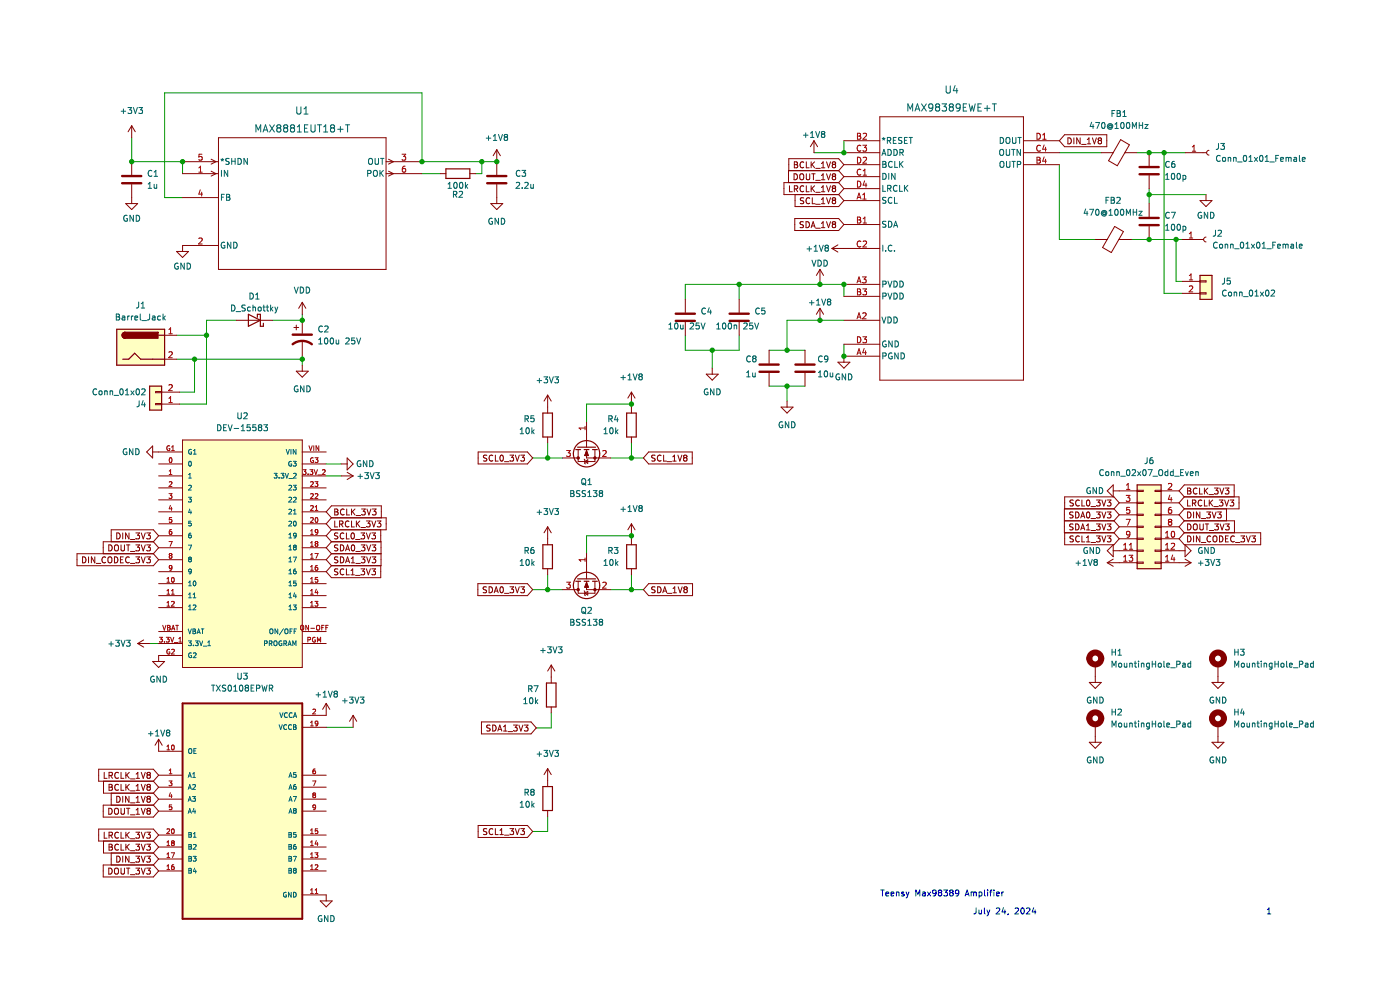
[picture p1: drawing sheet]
<svg xmlns="http://www.w3.org/2000/svg" width="297mm" height="210mm" viewBox="0 0 297 210" stroke-linecap="round" stroke-linejoin="round" font-family="sans-serif">
<path d="M0 0h296.9v210h-296.9z" fill-rule="evenodd" fill="#fff" stroke="#fff" stroke-width=".21"/>
<g fill="#ffffc2" stroke="#ffffc2" stroke-width=".25">
<path d="M254.6 58.4h2.5v5.1h-2.5z" fill-rule="evenodd"/>
<path d="M24.8 69.8h10.1v7.7h-10.1z" fill-rule="evenodd"/>
<path d="M31.7 81.9h2.6v5.1h-2.6z" fill-rule="evenodd"/>
<path d="M241.2 102.9h5.1v17.7h-5.1z" fill-rule="evenodd"/>
</g>
<path d="M38.7 93.3h25.4v48.3h-25.4z" fill-rule="evenodd" fill="#ffffc2" stroke="#ffffc2" stroke-width=".21"/>
<path d="M38.7 149.2h25.4v45.7h-25.4z" fill-rule="evenodd" fill="#ffffc2" stroke="#ffffc2" stroke-width=".41"/>
<g fill="none" stroke="#009600" stroke-width=".21">
<path d="M27.9 29.2v5.1h10.8v2.5M89.5 36.8h3.8M102.2 34.3v2.5h-1.3M105.4 34.3h-15.9v-14.6h-54.6v22.2h3.8M179 29.9v2.5h-6.3M224.7 32.4h8.9M224.7 34.9v15.9h7.7M241.2 32.4h10.2M247 32.4v29.8h3.8M173.9 59.7v.6M240 50.8h10.8M243.8 41.3h12"/>
<path d="M243.8 40v3.2M249.5 50.8v8.9h1.3M37.5 71.1h6.3M37.5 76.2h26.6M41.3 76.2v7h-3.2M50.2 67.9h-6.4v17.8h-5.7M64.1 66.7v1.2h-6.3M64.1 75.6v1.9M145.4 71.1v3.2h11.4v-3.2M151.1 74.3v3.8M156.8 60.3v3.2M163.2 74.3h7.6"/>
<path d="M179 62.9v-2.6h-33.6v3.2M179 73v2.6M179 67.9h-12v6.4M69.2 98.4h3.2M113 97.1h6.4M116.2 94v3.1M129.5 97.1h7M134 86.4v-.7h-9.6v3.8M134 94v3.1M163.2 81.9h7.6M167 81.9v3.2M69.2 101h3.2"/>
<path d="M134 114.3v-.6h-9.6v3.8M31.7 136.5h2M113 125.1h6.4M116.2 121.9v3.2M129.5 125.1h7M134 121.9v3.2M69.2 154.3h5.7M116.9 151.2v3.2h-3.1M116.2 173.2v3.2h-3.2"/>
</g>
<g fill="none" stroke="#0000c2" stroke-width=".21">
<path d="M186.8 188.8h.8M187.2 188.8v1.3M187.9 189.6l.6-.1v-.2l-.4-.1-.2 .2 .1 .6h.5M189 189.6l.6-.1v-.2l-.4-.1-.2 .2 .1 .6h.5M190.2 189.3h.5v.8M190.2 189.2v.9M191.7 189.3l-.3-.1-.1 .2v.2l.4 .1v.3h-.4M192.2 189.2l.3 .9M192.5 190.1l-.3 .4M192.8 189.2l-.3 .9M194.3 190.1v-1.3l.4 .9 .4-.9v1.3M195.7 189.3h.5l.1 .8"/>
<path d="M196.3 189.5l-.6 .3 .2 .3 .4-.1M196.8 189.2l.6 .9M197.4 189.2l-.6 .9M198.6 189.3l-.3 .3-.3-.1-.1-.6 .4-.1 .3 .2-.1 .8-.2 .2-.3 .1M199.3 189.3l-.2-.2 .2-.3h.4l.1 .2-.3 .3M199.3 189.3l-.2 .3v.2l.2 .3h.2l.3-.3v-.2l-.3-.3M199.3 189.3h.2M200.2 188.8h.8l-.4 .5 .3 .1v.5l-.1 .2-.6-.2M201.7 189.3l-.2-.2 .2-.3h.3l.2 .2-.2 .3M201.7 189.3l-.2 .3v.2l.2 .3h.3l.2-.3v-.2l-.2-.3M201.7 189.3h.3M203.4 189.3l-.2 .3-.4-.1-.1-.6 .5-.1 .2 .2v.8l-.2 .2-.4 .1"/>
<path d="M204.7 190.1l.5-1.3 .4 1.3M204.9 189.7h.6M206 189.3l.4-.1 .2 .2M206 189.2v.9M206.6 189.4l.1-.2 .3 .1 .1 .8M206.6 189.4v.7M207.1 192.6l-.1 1.1-.4 .2M207.7 193v.8l.5-.1M207.7 189.3l.4-.1 .2 .3-.1 .5h-.5M207.7 189.2v1.3M208.2 193v.9M208.8 192.6v1.1l.2 .2"/>
<path d="M208.9 188.8v1.1l.1 .2M209.4 193l.3 .9M209.5 188.8v.1M209.5 189.2v.9M209.7 193.9l-.3 .4M209.9 189.2h.5M210 193l-.3 .9M210.4 188.8l-.3 .2v1.1M210.8 188.8v.1M210.8 189.2v.9M211.4 192.7l.4-.1 .3 .4-.8 .9h.8M211.4 189.6l.6-.1-.1-.2-.3-.1-.2 .2 .1 .6h.4"/>
<path d="M212.5 189.2v.9M212.9 192.5l-.3 .9h.8M212.9 189.2l-.4 .3M213.2 193v.9M213.9 193.8l-.1 .2M215.4 192.7l.4-.1 .3 .4-.8 .9h.8M216.7 192.7l.2-.1a.68 .68 0 0 1 .4 .6 .68 .68 0 0 1-.4 .7l-.3-.5zM217.8 192.7l.5-.1 .2 .4-.8 .9h.8M219.3 192.5l-.3 .9h.8M219.6 193v.9M268.9 193.9h.7M268.9 193l.3-.4v1.3"/>
</g>
<g fill="none" stroke="#840000" stroke-width=".21">
<path d="M27.9 26.7l-.7 1.2M27.9 26.7v2.5M27.9 34.3v2.8M27.9 39.1v4.1M27.9 26.7l.8 1.2M38.7 34.3h7.6M38.7 36.8h7.6M44.8 36.3l1 .5-1 .6M44.8 33.8l1 .5-1 .5M46.3 29.2h35.6v27.9h-35.6zM81.9 34.3h7.6M81.9 36.8h7.6"/>
<path d="M82.4 36.3l1.1 .5-1.1 .6M82.4 33.8l1.1 .5-1.1 .5M93.3 36.8h1.3M99.7 36.8h1.2M105.4 31.8l-.8 1.2M105.4 31.8v5.3M105.4 39.1v4.1M105.4 31.8l.7 1.2M167.5 39.4v1.3h.6M168.5 36.9a.64 .64 0 0 1 .7 .6 .64 .64 0 0 1-.7 .6zM168.5 34.3h.4l.3 .3-.3 .3 .3 .2v.3l-.2 .2h-.5zM168.5 34.9h.4"/>
<path d="M169.7 37l.3-.1a.43 .43 0 0 1 .5 .4v.4a.42 .42 0 0 1-.4 .5 .42 .42 0 0 1-.4-.5zM170.5 39.5a.56 .56 0 0 0-.8 .5 .56 .56 0 0 0 .8 .6M170.5 34.4a.56 .56 0 0 0-.8 .6 .56 .56 0 0 0 .8 .5M171.1 39.4v1.3h.6M171.1 34.3v1.3h.6M171.1 36.9v1l.2 .2h.4l.1-.2v-1M172.1 34.3v1.3M172.1 39.4v1.3M172.2 36.9h.7M172.3 39.9l.5 .8M172.3 34.9l.5 .7M172.6 36.9v1.2"/>
<path d="M172.7 29.9l-.8 1.2M172.7 29.9v2.5M172.7 29.9l.7 1.2M172.8 39.4l-.7 .7M172.8 34.3l-.7 .8M173 35.7h1M173 38.3h1M174.3 34.7l.3-.4v1.3M174.3 37.2l.3-.3v1.2M174.3 39.8l.3-.4v1.3M174.3 35.6h.7M174.3 38.1h.7"/>
<path d="M175.3 39.4l.5 1.3 .4-1.3M175.3 34.3l.5 1.3 .4-1.3M175.3 36.9l.5 1.2 .4-1.2M176.8 34.9l-.2-.3 .2-.3 .4 .1 .1 .2-.3 .3M176.8 39.9l-.2 .3v.2l.2 .3 .4-.1 .1-.2-.1-.3-.2-.2M176.8 34.9l-.2 .2v.3l.2 .2 .4-.1 .1-.1-.1-.4-.2-.1M176.8 37.4l-.2-.2 .2-.3h.4l.1 .2-.3 .3M176.8 37.4l-.2 .3v.2l.2 .2h.4l.1-.2-.1-.4-.2-.1M176.8 39.9l-.2-.2 .2-.3 .4 .1 .1 .1-.3 .3M176.8 39.9h.2M176.8 34.9h.2M176.8 37.4h.2"/>
<path d="M177.9 38.7h-11.6v2.6h11.6M177.9 38.7l1.1 1.3M177.9 36.2h-10.6v2.5M177.9 36.2l1.1 1.3M179 34.9h7.6M179 34.9l-1.1-1.2h-10.6v2.5M179 34.9l-1.1 1.3M179 37.5l-1.1 1.2M179 32.4h7.6M179 29.9h7.6M179 37.5h7.6M186.6 24.8h30.5v55.8h-30.5z"/>
<path d="M217.1 34.9h7.6M217.1 32.4h7.6M217.1 29.9h7.6M225.8 28.6h9v2.5h-9l-1.1-1.2zM226.5 29.2a.64 .64 0 0 1 .8 .7 .64 .64 0 0 1-.8 .6zM227.8 29.2v1.3M229.1 29.2v1.3l-.7-1.3v1.3M229.4 30.6h1M230.7 30.5h.7M230.7 29.6l.3-.4v1.3M231.7 29.2l.5 1.3 .4-1.3M233.2 29.8l-.2-.3 .2-.3 .4 .1 .1 .2-.3 .3"/>
<path d="M233.2 29.8l-.2 .2v.3l.2 .2h.4l.1-.2-.1-.4-.2-.1M233.2 29.8h.2M233.6 32.4h2.6M237.7 29.6l1.9 1.1-2.6 4.5-1.8-1.1zM238.7 32.4h2.5M243.8 32.4v2.8M243.8 37.2v2.8M251.4 32.4h4.6M256.5 31.9a.51 .51 0 0 0-.5 .5 .51 .51 0 0 0 .5 .5M26.7 43.2h2.5l-1.3 1.3zM37.5 53.3h2.5l-1.3 1.3zM38.7 41.9h7.6"/>
<path d="M46.3 52.1h-7.6v1.2M104.1 43.2h2.6l-1.3 1.3zM168.5 40.1l.6-.1 .1-.5-.7-.1v1.3M168.6 46.4h9.3l1.1 1.2-1.1 1.3h-9.3zM168.7 41.3v2.5h9.2l1.1-1.3M168.8 40.1l.4 .6M170.4 47.1l-.4-.1-.3 .3 .1 .3 .6 .2v.4h-.7M170.5 42l-.7 .1v.3l.6 .3 .1 .3-.2 .2h-.5M171 47a.64 .64 0 0 1 .7 .7 .64 .64 0 0 1-.7 .6zM171.8 42.1a.56 .56 0 0 0-.8 .5 .56 .56 0 0 0 .8 .5M172.1 48.3l.4-1.3 .4 1.3M172.2 47.9h.6"/>
<path d="M172.3 41.9v1.3h.6M173 43.3h1M173 48.4h1M173 40.8h1M173.9 57.1l-.7 1.3M173.9 57.1v2.6M173.9 57.1l.8 1.3M174.3 43.2h.7M174.3 42.3l.3-.4v1.3M174.3 47.4l.3-.4v1.3M174.3 48.3h.7M174.3 40.7h.7"/>
<path d="M175.3 41.9l.5 1.3 .4-1.3M175.3 47l.5 1.3 .4-1.3M176.5 52.7l1.3 .8M176.5 52.7h10.1M176.8 42.5l-.2 .2v.3l.2 .2h.4l.1-.2-.1-.4-.2-.1M176.8 42.5l-.2-.3 .2-.3 .4 .1 .1 .2-.3 .3M176.8 47.6l-.2-.3 .2-.3 .4 .1 .1 .2-.3 .3M176.8 47.6l-.2 .2v.3l.2 .2 .4-.1 .1-.1-.1-.4-.2-.1M176.8 42.5h.2M176.8 47.6h.2M177.8 51.9l-1.3 .8M177.9 41.3l1.1 1.2"/>
<path d="M179 40l-1.1 1.3M179 42.5h7.6M179 47.6h7.6M179 40h7.6M232.4 50.8h2.5M236.5 48l1.8 1.1-2.5 4.5-1.9-1.1zM237.4 50.8h2.6M243.8 43.2v2.8M243.8 48v2.8M250.8 50.8h4.5M250.8 59.7h3.8M254.6 42.5h2.5l-1.3 1.3z"/>
<path d="M254.6 59.6h1.2v.2h-1.2zM255.8 50.3a.51 .51 0 0 0-.5 .5 .51 .51 0 0 0 .5 .5M255.8 41.3v1.2M34.9 71.1h2.6M34.9 76.2h2.6M50.2 67.9h7.6M62.3 69.5h1.1M62.9 78.7h2.5l-1.3 1.3zM62.9 69v1M64.1 64.1v2.6M64.1 67.9v2.8M64.1 72.3v3.3"/>
<path d="M64.1 77.5v1.2M64.1 64.1l-.7 1.3M64.1 64.1l.8 1.3M145.4 63.5v2.8M145.4 68.3v2.8M149.8 79.4h2.6l-1.3 1.2zM151.1 78.1v1.3M156.8 63.5v2.8M156.8 68.3v2.8M163.2 74.3v2.8M163.2 79.1v2.8M170.8 74.3v2.8"/>
<path d="M170.8 79.1v2.8M173.9 65.4v2.5M173.9 65.4l-.7 1.3M173.9 65.4l.8 1.3M177.8 76.8h2.5l-1.3 1.3zM179 67.9h7.6M179 60.3h7.6M179 62.9h7.6M179 73h7.6M186.6 75.6h-7.6v1.2M250.8 62.2h3.8M254.6 62.1h1.2v.3h-1.2z"/>
<path d="M32.4 95.9h6.3M32.4 94.6v2.5l-1.3-1.2zM33 83.1h1.3v.2h-1.3zM33 85.6h1.3v.2h-1.3zM33.7 98.4h5M34.3 85.7h3.8M34.3 83.2h3.8M38.7 93.3h25.4v48.3h-25.4zM64.1 98.4h5.1M64.1 95.9h5.1M72.4 98.4h1.2M73.6 97.1l1.3 1.3-1.3 1.3z"/>
<path d="M101.4 95.9h10.5l1.1 1.2-1.1 1.3h-10.5zM103.3 96.6l-.7 .1v.3l.6 .3 .1 .3-.3 .2-.5-.1M104.5 96.7a.56 .56 0 0 0-.7 .5 .56 .56 0 0 0 .7 .5M105.1 96.5v1.3h.6M106.2 96.7l.2-.2a.68 .68 0 0 1 .4 .7 .68 .68 0 0 1-.4 .6l-.3-.5zM107 97.9h1M108.2 96.5h.8l-.5 .5 .4 .1v.6l-.2 .1-.5-.1M109.3 96.5l.4 1.3 .5-1.3M110.5 96.5h.8l-.5 .5 .4 .1v.6l-.2 .1-.5-.1M116.2 83.8v3.8M116.2 92.7v1.3M116.2 83.8l.7 1.3"/>
<path d="M116.2 83.8l-.8 1.3M119.4 97.1h3.3M122.7 95.4v2.5h3.5v-2.5M123.9 97.4l.3 1M124.1 97.9l.6-.4v.8zM124.4 89.5v5.4M124.4 95.4v1.7h5.1M124.4 95.6l.4 1h-.7zM134 83.2v2.5M134 86.4v1.2M134 92.7v1.3M134 83.2l.7 1.2"/>
<path d="M134 83.2l-.8 1.2M137.6 95.9h9.3v2.5h-9.3l-1.1-1.3zM139 96.6l-.7 .1v.3l.5 .3 .2 .3-.3 .2-.5-.1M140.2 96.7a.56 .56 0 0 0-.8 .5 .56 .56 0 0 0 .8 .5M140.8 96.5v1.3h.6M141.5 97.9h1M142.7 97.8h.7M142.7 96.9l.4-.4v1.3M143.8 96.5l.4 1.3 .5-1.3M145.3 97.1l-.3 .2v.3l.3 .2h.2l.2-.2v-.4l-.2-.1M145.3 97.1l-.3-.3 .3-.3h.2l.2 .3-.2 .3M145.3 97.1h.2"/>
<path d="M165.7 86.4h2.5l-1.2 1.2zM167 85.1v1.3M17.5 118.1a.64 .64 0 0 1 .7 .7 .64 .64 0 0 1-.7 .6zM18.8 118.1v1.3M20.1 118.1v1.3l-.7-1.3v1.3M20.4 119.5h1M22.4 118.2a.56 .56 0 0 0-.8 .6 .56 .56 0 0 0 .8 .5M23 118.3l.2-.2a.43 .43 0 0 1 .5 .4v.5a.42 .42 0 0 1-.4 .4 .42 .42 0 0 1-.4-.4zM23.1 115.6a.64 .64 0 0 1 .7 .6 .64 .64 0 0 1-.7 .7zM24.3 118.1a.64 .64 0 0 1 .7 .7 .64 .64 0 0 1-.7 .6zM24.3 115.8l.3-.2a.43 .43 0 0 1 .5 .4v.4a.42 .42 0 0 1-.4 .5 .42 .42 0 0 1-.4-.5zM24.8 113a.64 .64 0 0 1 .7 .7 .64 .64 0 0 1-.7 .6z"/>
<path d="M25.6 118.7h.4M25.7 115.6v1l.2 .3h.3l.2-.3v-1M26 113v1.3M26.2 118.1h-.6v1.3h.6M26.8 115.6h.7M27.2 115.6v1.3M27.4 113v1.3l-.8-1.3v1.3M27.4 118.2a.56 .56 0 0 0-.8 .6 .56 .56 0 0 0 .8 .5M27.7 119.5h.9M27.7 117h.9M27.7 114.4h.9M28.8 118.1h.8l-.4 .5 .3 .1v.6l-.1 .1-.6-.1"/>
<path d="M28.8 115.6h.8l-.4 .5 .3 .1v.5l-.1 .2-.6-.2M28.8 113h.8l-.4 .5 .3 .2v.5l-.1 .1-.6-.1M30 115.6l.4 1.3 .4-1.3M30 118.1l.4 1.3 .4-1.3M30 113l.4 1.3 .4-1.3M31.1 118.1h.8l-.4 .5 .3 .1v.6l-.1 .1-.6-.1M31.1 115.6h.8l-.4 .5 .3 .1v.5l-.1 .2-.6-.2M31.1 113h.8l-.4 .5 .3 .2v.5l-.1 .1-.6-.1M32.5 117.5h-16.2v2.5h16.2l1.2-1.3M32.5 114.9h-10.6v2.6M32.5 114.9l1.2 1.3M32.5 117.5l1.2 1.2"/>
<path d="M33.7 108.6h5M33.7 113.7l-1.2-1.3h-8.9v2.5M33.7 116.2l-1.2 1.3M33.7 118.7h5M33.7 113.7l-1.2 1.2M33.7 113.7h5M33.7 101h5M33.7 116.2h5M33.7 103.5h5M33.7 111.1h5M33.7 106h5M64.1 108.6h5.1"/>
<path d="M64.1 118.7h5.1M64.1 113.7h5.1M64.1 101h5.1M64.1 116.2h5.1M64.1 103.5h5.1M64.1 111.1h5.1M64.1 106h5.1M69.2 118.7l1.1 1.3M69.2 116.2l1.1 1.3M69.2 108.6l1.1 1.2M69.2 108.6l1.1-1.3h10.6v2.5M69.2 111.1l1.1 1.3"/>
<path d="M69.2 113.7l1.1 1.2M70.3 114.9h10.5v5.1h-10.5M70.3 120l-1.1 1.3M70.3 117.5h10.5M70.3 117.5l-1.1 1.2M70.3 114.9l-1.1 1.3M70.3 109.8h11.6v2.6h-11.6M70.3 109.8l-1.1 1.3M70.3 112.4l-1.1 1.3M71 108h.4l.3 .2-.3 .4 .3 .1v.3l-.2 .2h-.5zM71 110.5v1.3h.6M71 108.6h.4"/>
<path d="M71.7 113.1l-.7 .1v.3l.6 .3 .1 .3-.3 .2h-.4M71.7 115.6l-.7 .1v.4l.6 .2 .1 .3-.3 .3-.4-.1M71.7 118.2h-.7v.4l.6 .3 .1 .3-.3 .2-.4-.1M72 111.2l.6-.1 .1-.5-.7-.1v1.3M72.2 115.6a.64 .64 0 0 1 .8 .6 .64 .64 0 0 1-.8 .7zM72.2 118.1a.64 .64 0 0 1 .8 .7 .64 .64 0 0 1-.8 .6zM72.3 111.2l.5 .6M72.4 101h2.5M72.9 113.2a.56 .56 0 0 0-.7 .5 .56 .56 0 0 0 .7 .5M73 108.1a.56 .56 0 0 0-.8 .5 .56 .56 0 0 0 .8 .5M73.3 119.4l.4-1.3 .5 1.3M73.3 116.9l.4-1.3 .5 1.3"/>
<path d="M73.4 119h.6M73.4 116.5h.6M73.5 113v1.3h.6M73.6 108v1.2h.6M73.6 100.2l1.3 .8M74 110.6a.56 .56 0 0 0-.8 .5 .56 .56 0 0 0 .8 .6M74.5 119.4h.7M74.5 118.5l.4-.4v1.3M74.6 113.2l.2-.2a.68 .68 0 0 1 .4 .7 .68 .68 0 0 1-.4 .6l-.3-.5zM74.6 108v1.2M74.6 110.5v1.3h.6M74.6 115.7l.2-.1a.68 .68 0 0 1 .5 .6 .68 .68 0 0 1-.5 .7l-.3-.5z"/>
<path d="M74.8 108.5l.5 .7M74.9 101l-1.3 .7M75.3 108l-.7 .7M75.4 114.4h1M75.5 119.5h1M75.5 117h1M75.5 109.4h1M75.6 110.5v1.3M75.8 111.1l.5 .7M76.3 110.5l-.7 .7M76.6 113h.8l-.5 .5 .4 .2v.5l-.2 .1-.5-.1M76.6 111.9h.9"/>
<path d="M76.6 118.1h.8l-.4 .5 .4 .1v.6l-.2 .1-.6-.1M76.6 115.6h.8l-.4 .5 .4 .1v.5l-.2 .2-.6-.2M76.7 108h.8l-.4 .5 .3 .1v.5l-.2 .1-.5-.1M77.7 110.5h.8l-.4 .5 .3 .1v.6l-.1 .1-.6-.1M77.7 113l.4 1.3 .5-1.3M77.8 118.1l.4 1.3 .4-1.3M77.8 115.6l.4 1.3 .4-1.3M77.8 108l.5 1.2 .4-1.2M78.9 113h.8l-.5 .5 .4 .2v.5l-.2 .1-.5-.1M78.9 110.5l.4 1.3 .4-1.3M78.9 118.1h.8l-.4 .5 .4 .1v.6l-.2 .1-.6-.1M78.9 115.6h.8l-.4 .5 .4 .1v.5l-.2 .2-.6-.2"/>
<path d="M79 108h.8l-.4 .5 .3 .1v.5l-.2 .1-.5-.1M80 110.5h.8l-.4 .5 .3 .1v.6l-.1 .1-.6-.1M80.8 120v2.5h-10.5l-1.1-1.2M80.8 112.4v2.5M116.2 111.7l.7 1.3M116.2 111.7v3.9M116.2 111.7l-.8 1.3M124.4 117.5v5.3M134 111.1l.7 1.3M134 111.1v2.6M134 114.3v1.3M134 111.1l-.8 1.3"/>
<path d="M225.8 110.5h10.5M225.9 113v2.6h10.4l1.1-1.3M227.6 111.2l-.6 .1v.3l.5 .3 .1 .3-.2 .2h-.5M227.6 108.7h-.6v.4l.5 .2 .1 .3-.2 .3-.5-.1M227.7 113.7l-.7 .1v.4l.6 .2 .1 .3-.2 .3-.5-.1M227.7 106.1l-.7 .1v.3l.6 .3 .1 .3-.2 .2h-.5M228.2 111.1a.64 .64 0 0 1 .7 .7 .64 .64 0 0 1-.7 .6zM228.2 108.6a.64 .64 0 0 1 .7 .6 .64 .64 0 0 1-.7 .7zM229 113.8a.56 .56 0 0 0-.8 .5 .56 .56 0 0 0 .8 .5M229 106.2a.56 .56 0 0 0-.8 .5 .56 .56 0 0 0 .8 .5M229.3 109.9l.4-1.3 .4 1.3M229.3 112.4l.4-1.3 .4 1.3"/>
<path d="M229.4 109.5h.6M229.4 112h.6M229.5 113.7v1.3h.6M229.5 106.1v1.2h.6M230.5 115h.7M230.5 112.4h.7M230.5 111.5l.3-.4v1.3M230.5 114l.3-.3v1.3M230.6 106.2l.2-.1a.68 .68 0 0 1 .4 .6 .68 .68 0 0 1-.4 .6l-.3-.5zM230.6 108.7l.2-.1a.68 .68 0 0 1 .4 .6 .68 .68 0 0 1-.4 .7l-.3-.5zM231.5 107.5h.9M231.5 110h.9"/>
<path d="M231.5 112.5h.9M231.5 115.1h.9M232.6 113.7h.8l-.4 .5 .3 .1v.5l-.2 .2-.5-.2M232.6 111.1h.8l-.4 .5 .3 .1v.6l-.2 .1-.5-.1M232.6 106.1h.8l-.4 .4 .3 .2v.5l-.2 .1-.5-.1M232.6 108.6h.8l-.4 .5 .3 .1v.6l-.2 .1-.5-.1M233.7 106.1l.5 1.2 .4-1.2M233.7 108.6l.5 1.3 .4-1.3M233.7 111.1l.5 1.3 .4-1.3M233.7 113.7l.5 1.3 .4-1.3M234.9 119.4h6.3M234.9 119.4l1.3 .7"/>
<path d="M234.9 113.7h.8l-.4 .5 .3 .1v.5l-.2 .2-.5-.2M234.9 111.1h.8l-.4 .5 .3 .1v.6l-.2 .1-.5-.1M234.9 106.1h.8l-.4 .4 .3 .2v.5l-.2 .1-.5-.1M234.9 108.6h.8l-.4 .5 .3 .1v.6l-.2 .1-.5-.1M236.2 116.8h5M236.2 104.1h5M236.2 102.9v2.5l-1.3-1.3zM236.2 115.6v2.5l-1.3-1.3zM236.2 118.6l-1.3 .8M236.3 107.9h-10.5v5.1h10.5M236.3 107.9l1.1 1.3M236.3 110.5l1.1 1.2"/>
<path d="M236.3 113l1.1 1.3M237.4 114.3h3.8M237.4 106.7l-1.1-1.3h-10.4v2.5M237.4 106.7l-1.1 1.2M237.4 109.2l-1.1 1.3M237.4 111.7l-1.1 1.3M237.4 106.7h3.8M237.4 109.2h3.8M237.4 111.7h3.8M241.2 119.2h1.3v.3h-1.3zM241.2 109.1h1.3v.2h-1.3zM241.2 106.5h1.3v.3h-1.3z"/>
<path d="M241.2 111.6h1.3v.3h-1.3zM241.2 104h1.3v.3h-1.3zM241.2 114.2h1.3v.2h-1.3zM241.2 116.7h1.3v.3h-1.3zM245.1 119.2h1.2v.3h-1.2zM245.1 109.1h1.2v.2h-1.2zM245.1 106.5h1.2v.3h-1.2zM245.1 111.6h1.2v.3h-1.2zM245.1 104h1.2v.3h-1.2zM245.1 116.7h1.2v.3h-1.2zM245.1 114.2h1.2v.2h-1.2zM246.3 119.4h6.4"/>
<path d="M246.3 116.8h5.1M246.3 114.3h3.8M246.3 104.1h3.8M246.3 106.7h3.8M246.3 109.2h3.8M246.3 111.7h3.8M250.1 104.1l1.1 1.3M250.1 104.1l1.1-1.2h10.6v2.5M250.1 111.7l1.1 1.3M250.1 109.2l1.1 1.3M250.1 106.7l1.1 1.2M251.2 113h16.2v2.6h-16.2l-1.1-1.3"/>
<path d="M251.2 105.4h11.7v2.5h-11.7M251.2 110.5h10.7v2.5M251.2 110.5l-1.1 1.2M251.2 107.9l-1.1 1.3M251.2 105.4l-1.1 1.3M251.2 113l-1.1 1.3M251.4 115.6l1.3 1.2-1.3 1.3zM251.4 118.6l1.3 .8M251.9 113.7a.64 .64 0 0 1 .8 .6 .64 .64 0 0 1-.8 .7zM251.9 111.1a.64 .64 0 0 1 .8 .7 .64 .64 0 0 1-.8 .6zM251.9 106.1v1.2h.6M251.9 108.6a.64 .64 0 0 1 .8 .6 .64 .64 0 0 1-.8 .7z"/>
<path d="M251.9 103.5h.5l.2 .3-.2 .3 .2 .1 .1 .4-.3 .2h-.5zM251.9 104.1h.5M252.7 119.4l-1.3 .7M253 106.7h.6v-.5l-.6-.1v1.2M253.2 111.3l.3-.2a.43 .43 0 0 1 .5 .5v.4a.42 .42 0 0 1-.4 .4 .42 .42 0 0 1-.5-.4zM253.2 108.6v1.3M253.2 113.7v1.3M253.3 106.7l.4 .6M253.9 103.6a.56 .56 0 0 0-.8 .6 .56 .56 0 0 0 .8 .5M254.5 103.5v1.3h.6M254.5 111.1v1.1l.3 .2h.3l.2-.2v-1.1M254.5 108.6v1.3l-.7-1.3v1.3"/>
<path d="M254.5 113.7v1.3l-.7-1.3v1.3M254.8 110h1M254.8 115.1h1M255 106.2a.56 .56 0 0 0-.8 .5 .56 .56 0 0 0 .8 .5M255.5 106.1v1.2h.6M255.5 103.5v1.3M255.7 111.1h.7M255.7 104.1l.5 .7M256 108.6h.8l-.4 .5 .3 .1v.6l-.2 .1-.5-.1M256.1 111.1v1.3M256.2 103.5l-.7 .7M256.5 104.9h.9"/>
<path d="M256.5 112.5h1M256.5 106.1v1.2M256.7 106.6l.6 .7M256.8 113.8a.56 .56 0 0 0-.8 .5 .56 .56 0 0 0 .8 .5M257.1 108.6l.5 1.3 .4-1.3M257.3 106.1l-.8 .7M257.4 113.9l.2-.2a.43 .43 0 0 1 .6 .4v.4a.42 .42 0 0 1-.5 .5 .42 .42 0 0 1-.4-.5zM257.5 107.5h1M257.6 103.5h.8l-.4 .5 .3 .1v.6l-.1 .1-.6-.1M257.7 111.1h.8l-.5 .5 .4 .1v.6l-.2 .1-.5-.1M258.3 108.6h.8l-.4 .5 .3 .1v.6l-.2 .1-.5-.1M258.7 106.1h.7l-.4 .4 .4 .2v.5l-.2 .1-.5-.1"/>
<path d="M258.7 113.7a.64 .64 0 0 1 .7 .6 .64 .64 0 0 1-.7 .7zM258.8 103.5l.4 1.3 .4-1.3M258.8 111.1l.5 1.3 .4-1.3M259.8 106.1l.4 1.2 .4-1.2M259.9 103.5h.8l-.4 .5 .3 .1v.6l-.1 .1-.6-.1M260 111.1h.8l-.5 .5 .4 .1v.6l-.2 .1-.5-.1M260 114.3h.4M260.2 107.9v2.6M260.6 113.7h-.6v1.3h.6M260.9 106.1h.8l-.4 .4 .4 .2v.5l-.2 .1-.6-.1M261.9 113.8a.56 .56 0 0 0-.8 .5 .56 .56 0 0 0 .8 .5M262.1 115.1h1"/>
<path d="M263.2 113.7h.8l-.4 .5 .4 .1v.5l-.2 .2-.6-.2M264.4 113.7l.4 1.3 .4-1.3M265.5 113.7h.8l-.4 .5 .4 .1v.5l-.2 .2-.6-.2M29.2 136.5h2.5M29.2 136.5l1.3 .8M30.5 135.7l-1.3 .8M33.7 123.8h5M33.7 126.3h5M33.7 128.9h5M33.7 121.3h5M33.7 136.5h5M33.7 134h5"/>
<path d="M38.7 139h-5v1.3M64.1 123.8h5.1M64.1 126.3h5.1M64.1 128.9h5.1M64.1 121.3h5.1M64.1 136.5h5.1M64.1 134h5.1M71.7 120.7l-.7 .1v.3l.6 .3 .1 .3-.3 .2h-.4M72.9 120.8a.56 .56 0 0 0-.7 .5 .56 .56 0 0 0 .7 .5M73.5 120.7v1.2h.6M74.5 121.9h.7M74.5 121l.3-.3v1.2"/>
<path d="M75.4 122.1h1M76.6 120.7h.8l-.5 .4 .4 .2v.5l-.2 .1-.5-.1M77.7 120.7l.4 1.2 .5-1.2M78.9 120.7h.8l-.5 .4 .4 .2v.5l-.2 .1-.5-.1M101.4 123.8h10.5l1.1 1.3-1.1 1.2h-10.5zM103.2 124.5l-.7 .1v.4l.6 .2 .1 .3-.2 .2h-.5M103.8 124.5a.64 .64 0 0 1 .7 .6 .64 .64 0 0 1-.7 .6zM104.8 125.7l.5-1.2 .4 1.2M105 125.4h.6M106.2 124.6l.2-.1a.68 .68 0 0 1 .4 .6 .68 .68 0 0 1-.4 .6l-.3-.4zM107 125.9h1M108.2 124.5h.8l-.5 .5 .4 .1v.5l-.2 .1-.5-.1"/>
<path d="M109.3 124.5l.4 1.2 .5-1.2M110.5 124.5h.8l-.5 .5 .4 .1v.5l-.2 .1-.5-.1M116.2 120.6v1.3M119.4 125.1h3.3M122.7 123.3v2.5h3.5v-2.5M123.9 125.3l.3 1M124.1 125.8l.6-.3v.7zM124.4 123.3v1.8h5.1M124.4 123.6l.4 1h-.7zM134 120.6v1.3M137.6 123.8h9.3v2.5h-9.3l-1.1-1.2zM139 124.5l-.7 .1v.4l.5 .2 .2 .3-.3 .2h-.5"/>
<path d="M139.5 124.5a.64 .64 0 0 1 .7 .6 .64 .64 0 0 1-.7 .6zM140.6 125.7l.4-1.2 .4 1.2M140.7 125.4h.6M141.6 125.9h.9M142.8 125.7h.7M142.8 124.8l.3-.3v1.2M143.9 124.5l.4 1.2 .4-1.2M145.3 125l-.2 .3v.3l.2 .1h.3l.2-.2-.1-.4-.1-.1M145.3 125l-.2-.2 .2-.3h.3l.2 .2-.2 .3M145.3 125h.3M32.4 140.3h2.5l-1.2 1.3zM33.7 156.8v2.6h5"/>
<path d="M33.7 156.8l-.8 1.3M33.7 156.8l.7 1.3M64.1 154.3h5.1M69.2 149.2l-.8 1.3M69.2 149.2v2.5h-5.1M69.2 149.2l.8 1.3M74.9 151.7l-.7 1.3M74.9 151.7v2.6M74.9 151.7l.8 1.3M102.1 153.1h10.6l1.1 1.3-1.1 1.3h-10.6zM104 153.9h-.7v.4l.6 .2 .1 .3-.3 .3-.4-.1M104.5 153.8a.64 .64 0 0 1 .8 .6 .64 .64 0 0 1-.8 .7z"/>
<path d="M105.6 155.1l.4-1.3 .5 1.3M105.7 154.7h.6M106.8 155.1h.7M106.8 154.2l.4-.4v1.3M107.8 155.2h1M108.9 153.8h.8l-.4 .5 .4 .1v.6l-.2 .1-.6-.1M110.1 153.8l.4 1.3 .4-1.3M111.2 153.8h.8l-.4 .5 .4 .1v.6l-.2 .1-.6-.1M116.9 141.1v3.8M116.9 150v1.2M116.9 141.1l.8 1.2M116.9 141.1l-.7 1.2"/>
<path d="M231.1 157.5h2.5l-1.2 1.2zM231.1 144.8h2.5l-1.2 1.2zM232.4 140.9v3.9M232.4 153.6v3.9M257.1 157.5h2.6l-1.3 1.2zM257.1 144.8h2.6l-1.3 1.2zM258.4 140.9v3.9M258.4 153.6v3.9M22 165.7v2.5h10.5M22 178.4v2.5h10.5M22.1 163.8v1.3h.6M22.1 176.5v1.3h.6"/>
<path d="M23.1 171.5a.64 .64 0 0 1 .7 .6 .64 .64 0 0 1-.7 .6zM23.1 166.4h.5l.2 .2-.2 .4 .2 .1 .1 .3-.3 .2h-.5zM23.1 179.1h.5l.2 .2-.2 .4 .2 .1 .1 .3-.3 .2h-.5zM23.1 164.5l.6-.1 .1-.4-.7-.2v1.3M23.1 177.2l.6-.1 .1-.4-.7-.2v1.3M23.1 179.7h.5M23.1 167h.5M23.4 164.5l.5 .6M23.4 177.2l.5 .6M23.6 168.2v2.6M24.3 171.6l.3-.1a.43 .43 0 0 1 .5 .4v.4a.42 .42 0 0 1-.4 .4 .42 .42 0 0 1-.4-.4zM24.8 168.9a.64 .64 0 0 1 .7 .6 .64 .64 0 0 1-.7 .7z"/>
<path d="M25.1 176.7a.56 .56 0 0 0-.8 .5 .56 .56 0 0 0 .8 .5M25.1 164a.56 .56 0 0 0-.8 .5 .56 .56 0 0 0 .8 .5M25.1 166.5a.56 .56 0 0 0-.8 .5 .56 .56 0 0 0 .8 .5M25.1 179.2a.56 .56 0 0 0-.8 .5 .56 .56 0 0 0 .8 .5M25.7 171.5v1l.2 .2h.4l.1-.2v-1M25.7 163.8v1.3h.6M25.7 166.4v1.2h.6M25.7 176.5v1.3h.6M25.7 179.1v1.2h.6M26 168.9v1.3M26.7 163.8v1.3M26.7 166.4v1.2"/>
<path d="M26.7 176.5v1.3M26.7 179.1v1.2M26.8 171.5h.7M26.9 164.4l.5 .7M26.9 177.1l.5 .7M26.9 179.6l.5 .7M26.9 166.9l.5 .7M27.2 171.5v1.2M27.4 168.9v1.3l-.8-1.3v1.3M27.4 176.5l-.7 .8M27.4 163.8l-.7 .8M27.4 179.1l-.7 .7"/>
<path d="M27.4 166.4l-.7 .7M27.7 165.2h.9M27.7 177.9h.9M27.7 172.8h.9M27.7 167.8h.9M27.7 170.3h.9M28.8 176.5h.8l-.4 .5 .3 .1v.6l-.1 .1-.6-.1M28.8 179.1h.8l-.4 .5 .3 .1v.5l-.1 .1-.6-.1M28.9 164.2l.3-.4v1.3M28.9 165.1h.7M28.9 166.7l.3-.3v1.2M28.9 169.3l.3-.4v1.3"/>
<path d="M28.9 171.8l.3-.3v1.2M28.9 172.7h.7M28.9 167.6h.7M28.9 170.2h.7M30 163.8l.4 1.3 .4-1.3M30 176.5l.4 1.3 .4-1.3M30 179.1l.4 1.2 .4-1.2M30 171.5l.4 1.2 .4-1.2M30 166.4l.4 1.2 .4-1.2M30 168.9l.4 1.3 .4-1.3M31.1 176.5h.8l-.4 .5 .3 .1v.6l-.1 .1-.6-.1M31.1 179.1h.8l-.4 .5 .3 .1v.5l-.1 .1-.6-.1"/>
<path d="M31.4 172l-.2 .2v.3l.2 .2h.4l.1-.2-.1-.4-.1-.1M31.4 172l-.2-.2 .2-.3h.3l.2 .2-.2 .3M31.4 164.4l-.2-.3 .2-.3h.3l.2 .3-.2 .3M31.4 164.4l-.2 .2v.3l.2 .2 .4-.1 .1-.1-.1-.4-.1-.1M31.4 166.9l-.2-.2 .2-.3h.4l.1 .2-.2 .3M31.4 166.9l-.2 .3v.2l.2 .2h.4l.1-.2-.1-.4-.1-.1M31.4 169.5l-.2-.3 .2-.3 .4 .1 .1 .2-.2 .3M31.4 169.5l-.2 .2v.2l.2 .3h.3l.2-.3-.1-.3-.1-.1M31.4 164.4h.3M31.4 172h.3M31.4 166.9h.3M31.4 169.5h.3"/>
<path d="M32.5 170.8h-10.6v2.5h10.6l1.2-1.2M32.5 178.4l1.2 1.3M32.5 170.8l1.2 1.3M32.5 165.7l1.2 1.3M32.5 168.2l1.2 1.3M33.7 177.1h5M33.7 164.4l-1.2-1.2h-11.6v2.5h11.6M33.7 177.1l-1.2-1.2h-11.6v2.5h11.6M33.7 164.4l-1.2 1.3M33.7 177.1l-1.2 1.3M33.7 179.7h5M33.7 179.7l-1.2 1.2"/>
<path d="M33.7 167h5M33.7 167l-1.2 1.2M33.7 169.5l-1.2 1.3M33.7 164.4h5M33.7 169.5h5M33.7 172.1h5M64.1 177.1h5.1M64.1 179.7h5.1M64.1 167h5.1M64.1 164.4h5.1M64.1 169.5h5.1M64.1 172.1h5.1"/>
<path d="M101.4 175.1h10.5l1.1 1.3-1.1 1.2h-10.5zM103.3 175.8l-.7 .1v.4l.6 .2 .1 .3-.3 .2h-.5M104.5 175.9a.56 .56 0 0 0-.7 .5 .56 .56 0 0 0 .7 .5M105.1 175.8v1.2h.6M106.1 177h.7M106.1 176.1l.3-.3v1.2M107 177.2h1M108.2 175.8h.8l-.5 .5 .4 .1v.5l-.2 .1-.5-.1M109.3 175.8l.4 1.2 .5-1.2M110.5 175.8h.8l-.5 .5 .4 .1v.5l-.2 .1-.5-.1M116.2 163v3.8M116.2 171.9v1.3"/>
<path d="M116.2 163l.7 1.3M116.2 163l-.8 1.3M23.1 184.1a.64 .64 0 0 1 .7 .7 .64 .64 0 0 1-.7 .6zM23.6 180.9v2.6M24.3 184.3l.3-.2a.43 .43 0 0 1 .5 .5v.4a.42 .42 0 0 1-.4 .4 .42 .42 0 0 1-.4-.4zM24.8 181.6a.64 .64 0 0 1 .7 .6 .64 .64 0 0 1-.7 .7zM25.7 184.1v1.1l.2 .2h.3l.2-.2v-1.1M26 181.6v1.3M26.8 184.1h.7M27.2 184.1v1.3M27.4 181.6v1.3l-.8-1.3v1.3M27.7 180.5h.9"/>
<path d="M27.7 185.5h.9M27.7 183h.9M28.8 181.6h.8l-.4 .5 .3 .1v.6l-.1 .1-.6-.1M28.8 184.1h.8l-.4 .5 .3 .2v.5l-.1 .1-.6-.1M30 184.1l.4 1.3 .4-1.3M30 181.6l.4 1.3 .4-1.3M31.1 181.6h.8l-.4 .5 .3 .1v.6l-.1 .1-.6-.1M31.1 184.1h.8l-.4 .5 .3 .2v.5l-.1 .1-.6-.1M32.5 183.5h-10.6v2.5h10.6l1.2-1.2M32.5 183.5l1.2 1.3M32.5 180.9l1.2 1.3M33.7 182.2l-1.2 1.3"/>
<path d="M33.7 184.8h5M33.7 182.2h5M64.1 189.8h5.1v1.3M64.1 184.8h5.1M64.1 182.2h5.1M67.9 191.1h2.6l-1.3 1.3z"/>
</g>
<g fill="none" stroke="#840000" stroke-width=".51">
<path d="M25.9 38.9h4.1M25.9 37.3h4.1M103.4 38.9h4M103.4 37.3h4M241.8 37h4M241.8 35.4h4M241.8 47.8h4M241.8 46.2h4M62.1 71h4.1M62.1 73a3.3 3.3 0 0 1 4.1 0M143.4 68.1h4M143.4 66.5h4"/>
<path d="M154.8 68.1h4M154.8 66.5h4M161.1 78.9h4.1M161.1 77.3h4.1M168.7 78.9h4.1M168.7 77.3h4.1"/>
</g>
<g fill="none" stroke="#006464" stroke-width=".21">
<path d="M200.7 18.2v1.3l.3 .2h.3l.3-.2v-1.3M202.6 18.2l-.4 1h1M203 18.7v1M25.7 23.6h1M26.2 23.1v1M27.2 22.8h.7l-.4 .5 .4 .1v.6l-.2 .1-.5-.1M28.3 22.8l.4 1.3 .4-1.3M29.4 22.8h.8l-.4 .5 .4 .1v.6l-.2 .1-.6-.1M31.4 39.9h.8M31.4 39l.4-.3v1.2M32.2 36.3a.56 .56 0 0 0-.8 .5 .56 .56 0 0 0 .8 .5M32.7 37.4h.7"/>
<path d="M32.7 36.5l.4-.4v1.3M32.7 39.1l.1 .8 .4-.1M33.2 39.1v.8M46.9 33.8l.3 .1M47 36.1v1.3M47.2 33.6v.3M47.2 33.9l-.2 .2M47.2 33.9l.1 .2M47.5 33.8l-.3 .1M48.3 36.1v1.3l-.7-1.3v1.3M48.6 33.7h-.7v.4l.6 .2 .1 .3-.2 .3-.5-.1M49.2 33.6v1.3"/>
<path d="M49.2 34.2h.7M49.9 33.6v1.3M50.5 33.6a.64 .64 0 0 1 .7 .6 .64 .64 0 0 1-.7 .7zM52.5 33.6v1.3l-.7-1.3v1.3M54.3 28v-1.5l.5 1.1 .5-1.1v1.5M55.8 28l.5-1.5 .5 1.5M56 27.6h.7M57.2 26.5l1 1.5M58.2 26.5l-1 1.5M59 27.1h.3M59 27.1l-.3 .3v.3l.3 .3h.3l.3-.3-.1-.4-.2-.2M59 27.1l-.3-.3 .3-.3h.3l.3 .3-.3 .3"/>
<path d="M60.5 27.1h.2M60.5 27.1l-.3 .3v.3l.3 .3h.2l.3-.3v-.3l-.3-.3M60.5 27.1l-.3-.3 .3-.3h.2l.3 .3-.3 .3M61.9 27.1h.3M61.9 27.1l-.3 .3v.3l.3 .3h.3l.3-.3v-.3l-.3-.3M61.9 27.1l-.3-.3 .3-.3h.3l.3 .3-.3 .3M63 22.7v1.2l.3 .3h.2l.3-.3v-1.2M63.1 28h.8M63.1 26.9l.4-.4v1.5M64.5 24.2h.9M64.5 23.1l.4-.4v1.5M64.6 27.2h.5"/>
<path d="M65.3 26.5h-.7v1.5h.7M66 26.5v1.2l.3 .3h.3l.2-.3v-1.2M67.4 26.5h.8M67.8 26.5v1.5M68.7 28h.8M68.7 26.9l.4-.4v1.5M70.4 27.1h.3M70.4 27.1l-.3 .3v.3l.3 .3h.3l.3-.3v-.3l-.3-.3M70.4 27.1l-.3-.3 .3-.3h.3l.3 .3-.3 .3M71.6 27.4h1.2M72.2 26.8v1.2M73.3 26.5h.9"/>
<path d="M73.7 26.5v1.5M78 36.8l.6-.1 .1-.4-.7-.2v1.3M78.2 33.8l.3-.2a.43 .43 0 0 1 .5 .4v.4a.42 .42 0 0 1-.4 .5 .42 .42 0 0 1-.4-.5zM79.3 36.3l.2-.2a.43 .43 0 0 1 .6 .5v.4a.42 .42 0 0 1-.5 .4 .42 .42 0 0 1-.4-.4zM79.6 33.6v1l.2 .3h.3l.2-.3v-1M80.6 36.1v1.3M80.7 33.6h.7M80.8 36.7l.5 .7M81.1 33.6v1.3M81.3 36.1l-.7 .8M95 39.9h.8M95 39l.4-.3v1.2"/>
<path d="M96.4 38.8l.2-.1a.68 .68 0 0 1 .4 .6 .68 .68 0 0 1-.4 .6l-.3-.4zM97.6 38.8l.2-.1a.68 .68 0 0 1 .4 .6 .68 .68 0 0 1-.4 .6l-.3-.4zM98.7 38.7v1.2M98.9 39.5l.3 .4M99.2 39.1l-.5 .5M103.2 29.3h.9M103.6 28.8v1M104.7 29.8h.7M104.7 28.9l.3-.4v1.3M105.8 28.5l.4 1.3 .4-1.3M107.2 29.1l-.2 .2v.2l.2 .3h.2l.3-.3-.1-.3-.2-.1M107.2 29.1l-.2-.3 .2-.3h.2l.3 .3-.3 .3"/>
<path d="M107.2 29.1h.2M109.5 38.8l.5-.1 .2 .3-.7 .9h.7M110.3 36.3a.56 .56 0 0 0-.8 .5 .56 .56 0 0 0 .8 .5M110.7 36.1h.8l-.4 .5 .4 .1v.6l-.2 .1-.6-.1M110.8 39.8v.1M111.3 38.8l.5-.1 .3 .3-.8 .9h.8M112.6 39.1l.1 .8 .4-.1M113.1 39.1v.8M170.4 28.7h1M170.9 28.2v1M172 29.2h.7M172 28.2l.3-.3v1.3"/>
<path d="M173 27.9l.5 1.3 .4-1.3M174.5 28.4l-.2 .3v.2l.2 .3 .4-.1 .1-.2-.1-.3-.2-.2M174.5 28.4l-.2-.2 .2-.3h.4l.1 .2-.3 .3M174.5 28.4h.2M187.1 33l.4-1.3 .4 1.3M187.2 29.3l.3 .2M187.2 32.6h.6M187.3 34.2h.4l.2 .3-.2 .3 .2 .2 .1 .3-.2 .2h-.5zM187.3 36.8a.64 .64 0 0 1 .7 .6 .64 .64 0 0 1-.7 .6zM187.3 39.3v1.3h.6M187.3 34.8h.4M187.5 29.2v.3"/>
<path d="M187.5 29.5l-.2 .2M187.5 29.5l.1 .2M187.8 29.3l-.3 .2M188.2 29.8h.7v-.5l-.7-.1v1.2M188.3 40l.6-.1 .1-.5-.7-.1v1.3M188.4 31.7a.64 .64 0 0 1 .7 .6 .64 .64 0 0 1-.7 .7zM188.5 29.8l.5 .6M188.5 36.8v1.2M188.6 40l.4 .6M189.3 34.4a.56 .56 0 0 0-.8 .5 .56 .56 0 0 0 .8 .5M189.5 29.8h.4M189.6 31.7a.64 .64 0 0 1 .8 .6 .64 .64 0 0 1-.8 .7z"/>
<path d="M189.8 34.2v1.3h.6M189.9 36.8v1.2l-.7-1.2v1.2M190.1 29.2h-.6v1.2h.6M190.3 39.4a.56 .56 0 0 0-.8 .5 .56 .56 0 0 0 .8 .6M190.8 34.2v1.3M190.8 39.3v1.3h.7M190.9 32.4l.6-.1 .1-.5-.7-.1v1.3M191 34.8l.6 .7M191.2 32.4l.4 .6M191.3 29.2h-.5l-.2 .2 .1 .3 .6 .2v.4l-.7 .1M191.6 34.2l-.8 .8M191.9 39.3v1.3"/>
<path d="M191.9 29.8h.4M192.1 39.9l.5 .7M192.5 29.2h-.6v1.2h.6M192.6 23.6v-1.6l.5 1.1 .5-1.1v1.6M192.6 39.3l-.7 .7M192.8 29.2h.8M193.2 29.2v1.2M194.1 23.6l.5-1.6 .5 1.6M194.3 23.1h.7M195.5 22l1 1.6M196.5 22l-1 1.6M197.9 22.7l-.3 .3-.4-.1-.2-.2 .2-.6 .4-.1 .2 .2a1.01 1.01 0 0 1-.3 1.4h-.3"/>
<path d="M198.8 22.7l-.3-.3 .3-.4h.3l.2 .3-.2 .4M198.8 22.7l-.3 .3v.3l.3 .3h.3l.2-.3v-.3l-.2-.3M198.8 22.7h.3M199.9 22h.9l-.5 .6 .4 .2v.6l-.2 .2-.6-.2M201.7 22.7l-.3 .3v.4l.3 .2 .4-.1 .1-.2v-.3l-.2-.3M201.7 22.7l-.3-.3 .3-.4 .4 .1 .1 .2-.2 .4M201.7 22.7h.3M203.7 22.7l-.3 .3h-.3l-.3-.3 .2-.6 .4-.1 .2 .2a1.01 1.01 0 0 1-.3 1.4h-.3M204.3 22.8h.6M205.1 22h-.8v1.6h.8M205.6 22l.3 1.6 .3-1.1 .3 1.1 .4-1.6M207.5 22.8h.5"/>
<path d="M208.2 22h-.7v1.6h.7M208.8 23h1.2M209.4 22.4v1.2M210.5 22h.9M211 22v1.6M212.1 31.9l.3-.2a.43 .43 0 0 1 .5 .4v.4a.42 .42 0 0 1-.4 .5 .42 .42 0 0 1-.4-.5zM212.2 29.2a.64 .64 0 0 1 .7 .6 .64 .64 0 0 1-.7 .6zM212.3 34.3l.1-.1a.43 .43 0 0 1 .6 .5v.4a.42 .42 0 0 1-.4 .4 .42 .42 0 0 1-.5-.4zM213.5 29.3l.2-.1a.43 .43 0 0 1 .5 .4v.4a.42 .42 0 0 1-.4 .4 .42 .42 0 0 1-.4-.4zM213.5 31.7v1l.2 .3h.2l.3-.3v-1M213.5 34.2v1.1l.3 .2h.2l.2-.2v-1.1M214.6 31.7h.7"/>
<path d="M214.7 34.2h.7M214.8 29.2v1l.2 .2h.3l.2-.2v-1M215 31.7v1.3M215 34.2v1.3M215.8 34.9l.6-.1 .1-.4-.7-.2v1.3M215.9 29.2h.8M216.3 29.2v1.2M216.5 31.7v1.3l-.7-1.3v1.3M231.6 25.9l-.3 .9h.8M231.9 26.4v.9M232.4 26h.9l-.6 1.3M233.8 26.1l.2-.1a.68 .68 0 0 1 .4 .6 .68 .68 0 0 1-.4 .7l-.3-.5z"/>
<path d="M235.8 26.5v.5M235.8 26.6a.31 .31 0 0 0-.5 0 .31 .31 0 0 0 0 .5 .31 .31 0 0 0 .5-.1M235.8 27l.1 .1a.56 .56 0 0 0-.1-.8 .56 .56 0 0 0-.8 0 .56 .56 0 0 0 0 .8 .6 .6 0 0 0 .9 .2M235.9 24h.4M236.5 23.4h-.6v1.3M236.5 27.3h.8M236.5 26.3l.4-.3v1.3M237 23.4h.4l.3 .3-.3 .3 .3 .2v.3l-.2 .2h-.5zM237 24h.4M237.9 26.1l.1-.1a.68 .68 0 0 1 .5 .6 .68 .68 0 0 1-.5 .7l-.3-.5zM238.2 24.7h.7M238.2 23.8l.4-.4v1.3"/>
<path d="M239.1 26.1l.2-.1a.68 .68 0 0 1 .4 .6 .68 .68 0 0 1-.4 .7l-.3-.5zM240.2 27.3v-1.3l.4 .9 .5-.9v1.3M241.7 26v1.3M241.7 26.6h.7M242.4 26v1.3M242.9 26.4h.6l-.6 .9h.6M247.3 38h.7M247.3 37.1l.3-.3v1.2M248.1 34.4a.56 .56 0 0 0-.8 .5 .56 .56 0 0 0 .8 .5M248.6 36.9l.2-.1a.68 .68 0 0 1 .4 .6 .68 .68 0 0 1-.4 .6l-.3-.4zM249.2 34.2l-.4 .1-.2 .2-.1 .8 .3 .2 .4-.1v-.6l-.4-.1-.3 .3M249.8 36.9l.2-.1a.68 .68 0 0 1 .4 .6 .68 .68 0 0 1-.4 .6l-.3-.4z"/>
<path d="M251 37.3l.3-.1 .3 .2-.2 .6h-.4M251 37.2v1.3M258.5 30.4l-.1 1.1-.4 .2M258.9 33.1a.56 .56 0 0 0-.8 .5 .56 .56 0 0 0 .8 .5M259 30.4h.8l-.5 .5 .4 .1v.6l-.2 .1-.5-.1M259.4 33.5l.2-.1 .3 .1v.7l-.5-.1zM260.5 33.5l.5-.1 .1 .8M260.5 33.4v.8M261.7 33.5l.5-.1v.8M261.7 33.4v.8M262.5 34.4h1M263.9 33.1l.2-.1a.68 .68 0 0 1 .4 .6 .68 .68 0 0 1-.4 .6l-.3-.4z"/>
<path d="M265 34.2h.7M265 33.3l.3-.3v1.2M266.1 33.4l.7 .8M266.8 33.4l-.7 .8M267.3 33.1l.2-.1a.68 .68 0 0 1 .4 .6 .68 .68 0 0 1-.4 .6l-.3-.4zM268.4 34.2h.7M268.4 33.3l.4-.3v1.2M269.4 34.4h.9M270.6 33.6h.5M271.3 33h-.7v1.2M271.7 33.8l.6-.1-.1-.3h-.3l-.2 .2v.6h.5M272.8 33.5l.4-.1 .2 .2"/>
<path d="M272.8 33.4v.8M273.4 33.6l.1-.2h.3l.1 .8M273.4 33.6v.6M274.5 33.4h.5l.1 .8M275.1 33.7l-.6 .2 .1 .3h.5M275.7 33v1.1l.1 .1M276.3 33.8l.6-.1-.1-.3h-.4l-.1 .2v.6h.5M27 45.7a.58 .58 0 0 0-.8 .6 .58 .58 0 0 0 .8 .5v-.4h-.2M28.3 45.7v1.2l-.7-1.2v1.2M28.9 45.7a.64 .64 0 0 1 .7 .6 .64 .64 0 0 1-.7 .6zM37.8 55.9a.58 .58 0 0 0-.8 .6 .58 .58 0 0 0 .8 .5v-.5h-.2M39.1 55.8v1.3l-.7-1.3v1.3"/>
<path d="M39.7 55.8a.64 .64 0 0 1 .7 .7 .64 .64 0 0 1-.7 .6zM47 41.8h.4M47.6 41.2h-.6v1.3M47.6 51.4a.58 .58 0 0 0-.7 .6 .58 .58 0 0 0 .8 .5v-.4h-.2M48.1 41.2h.4l.2 .3-.2 .3 .2 .1 .1 .3-.2 .3h-.5zM48.1 41.8h.4M49 51.4v1.2l-.8-1.2v1.2M49.6 51.4a.64 .64 0 0 1 .7 .6 .64 .64 0 0 1-.7 .6zM96.2 41.2h.6l.1-.5-.7-.1v1.3M96.5 41.2l.4 .7M97.4 40.7l.5-.1 .2 .3-.8 1h.8M104.4 46.4a.58 .58 0 0 0-.7 .5 .58 .58 0 0 0 .8 .5v-.4h-.3"/>
<path d="M105.8 46.3v1.3l-.8-1.3v1.3M106.4 46.3a.64 .64 0 0 1 .7 .6 .64 .64 0 0 1-.7 .7zM171.2 52.8h1M171.7 52.3v1M172.3 55.2l.4 1.3 .4-1.3M172.7 53.3h.7M172.7 52.4l.4-.4v1.3M173.5 55.2a.64 .64 0 0 1 .8 .6 .64 .64 0 0 1-.8 .7zM173.8 52l.4 1.3 .5-1.3M174.8 55.2a.64 .64 0 0 1 .7 .6 .64 .64 0 0 1-.7 .7zM175.3 52.6l-.3 .2v.2l.3 .3h.2l.2-.3v-.3l-.2-.1M175.3 52.6l-.3-.3 .3-.3 .3 .1 .1 .2-.2 .3"/>
<path d="M175.3 52.6h.2M187.3 52v1.3M187.9 53.2v.1M187.9 41.9l-.6 .1v.3l.5 .3 .1 .3-.2 .2h-.5M187.9 47l-.6 .1v.3l.5 .3 .1 .3-.2 .2-.5-.1M188.4 59.6l.4 1.3 .4-1.3M188.5 46.9a.64 .64 0 0 1 .7 .7 .64 .64 0 0 1-.7 .6zM189.2 42a.56 .56 0 0 0-.8 .5 .56 .56 0 0 0 .8 .5M189.2 52.1a.56 .56 0 0 0-.8 .5 .56 .56 0 0 0 .8 .6M189.6 48.2l.4-1.3 .4 1.3M189.6 59.6a.64 .64 0 0 1 .8 .7 .64 .64 0 0 1-.8 .6zM189.7 47.8h.6"/>
<path d="M189.8 41.9v1.2h.6M189.8 53.2v.1M190.9 59.6a.64 .64 0 0 1 .7 .7 .64 .64 0 0 1-.7 .6zM230.3 44.3l-.3 .9h.8M230.6 44.8v.9M231.2 44.4h.8l-.5 1.3M232.5 44.5l.2-.1a.68 .68 0 0 1 .5 .6 .68 .68 0 0 1-.5 .7l-.3-.5zM234.5 45.1a.31 .31 0 0 0-.5-.1 .31 .31 0 0 0 0 .5 .31 .31 0 0 0 .5-.1M234.5 44.9v.5M234.5 45.4l.1 .1a.56 .56 0 0 0-.1-.8 .56 .56 0 0 0-.7 0 .56 .56 0 0 0-.1 .8 .6 .6 0 0 0 1 .2M234.6 42.5h.5M235.2 41.9h-.6v1.2"/>
<path d="M235.3 45.7h.7M235.3 44.8l.3-.4v1.3M235.7 41.9h.4l.3 .2-.3 .4 .3 .1v.3l-.2 .2h-.5zM235.7 42.5h.4M236.6 44.5l.2-.1a.68 .68 0 0 1 .4 .6 .68 .68 0 0 1-.4 .7l-.3-.5zM236.9 42l.5-.1 .3 .3-.8 .9h.8M237.8 44.5l.2-.1a.68 .68 0 0 1 .4 .6 .68 .68 0 0 1-.4 .7l-.3-.5zM239 45.7v-1.3l.4 .9 .4-.9v1.3M240.4 44.4v1.3M240.4 45h.7M241.1 44.4v1.3M241.6 44.8h.7l-.7 .9h.7"/>
<path d="M247.3 47.9l.3-.3v1.2M247.3 48.8h.7M248.1 45.1a.56 .56 0 0 0-.8 .6 .56 .56 0 0 0 .8 .5M248.5 45h.8l-.5 1.3M248.6 47.7l.2-.1a.68 .68 0 0 1 .4 .6 .68 .68 0 0 1-.4 .6l-.3-.4zM249.8 47.7l.2-.1a.68 .68 0 0 1 .4 .6 .68 .68 0 0 1-.4 .6l-.3-.4zM251 48v1.3M251 48.1l.3-.1 .3 .2-.2 .6h-.4M254.9 45.1a.58 .58 0 0 0-.8 .6 .58 .58 0 0 0 .8 .5v-.4h-.2M256.2 45v1.3l-.7-1.3v1.3M256.8 45a.64 .64 0 0 1 .7 .7 .64 .64 0 0 1-.7 .6zM257.9 48.8l-.1 1.1-.4 .2"/>
<path d="M258.2 51.5a.56 .56 0 0 0-.8 .5 .56 .56 0 0 0 .8 .5M258.4 49l.5-.2 .2 .4-.8 .9h.8M258.8 51.9l.1-.1 .4 .1-.1 .7-.4-.1zM259.8 59l-.1 1.1-.4 .2M259.9 51.9h.5l.1 .7M259.9 51.8v.8M261 59h-.6l-.1 .6 .6-.1 .1 .6-.2 .2-.5-.2M261.1 51.9h.4l.1 .7M261.1 51.8v.8M261.9 52.8h1M263.2 51.5l.2-.1a.68 .68 0 0 1 .5 .6 .68 .68 0 0 1-.5 .6l-.3-.4zM264.3 52.6h.8"/>
<path d="M264.3 51.7l.4-.3v1.2M265.5 51.8l.6 .8M266.1 51.8l-.6 .8M266.7 51.5l.2-.1a.68 .68 0 0 1 .4 .6 .68 .68 0 0 1-.4 .6l-.3-.4zM267.8 52.6h.7M267.8 51.7l.3-.3v1.2M268.7 52.8h1M270 52h.4M270.6 51.4h-.6v1.2M271 52.2l.6-.1v-.2l-.4-.1-.2 .2 .1 .6h.5M272.2 51.9l.3-.1 .2 .2M272.2 51.8v.8"/>
<path d="M272.7 52l.2-.2 .3 .1 .1 .7M272.7 52v.6M273.9 51.9h.5v.7M274.4 52.1l-.6 .2 .2 .3h.4M275 51.4v1.1l.2 .1M275.6 52.2l.6-.1v-.2l-.4-.1-.2 .2 .1 .6h.5M24.7 66.6h.4l.2 .3-.2 .3 .2 .1 .1 .3-.2 .3h-.5zM24.7 67.2h.4M25.9 67.1h.5l.1 .8M26.5 67.3l-.6 .3 .2 .3 .4-.1M27.1 67v.9M27.5 67l-.4 .3"/>
<path d="M27.9 67v.9M28.2 67l-.3 .3M28.6 67.5l.6-.2-.1-.2-.3-.1-.2 .2 .1 .6h.4M29.4 64.1v1.1l-.5 .1M29.8 66.6v1.1l.1 .2M30 65.3h.7M30 64.4l.3-.3v1.2M30.1 68h1M31.7 66.6v1.1l-.4 .2M32.4 67.1h.4l.1 .8M32.9 67.3l-.6 .3 .2 .3 .4-.1M34 67.1l-.3-.1-.3 .3 .2 .5h.4"/>
<path d="M34.6 66.6v1.3M34.7 67.4l.4 .5M35.1 67l-.5 .5M49.1 64.7a.64 .64 0 0 1 .8 .6 .64 .64 0 0 1-.8 .7zM50.1 66.1h1M52 64.8h-.6v.4l.5 .2 .1 .3-.2 .3-.5-.1M53 62.2a.64 .64 0 0 1 .8 .6 .64 .64 0 0 1-.8 .6zM53.1 65.2l-.3-.1-.3 .3 .1 .5h.5M53.7 65.3l.4-.1 .1 .8M53.7 64.7v1.3M54.2 63.4h.8M54.2 62.5l.4-.3v1.2"/>
<path d="M54.8 65.3l.2-.2 .4 .2-.1 .6h-.5zM55.8 65.1h.5M56 64.7v1.1l.3 .2M56.5 65.1h.5M56.7 64.7v1.1l.3 .2M57.4 64.7v1.3M57.5 65.5l.4 .5M57.9 65.1l-.5 .5M58.3 65.1l.3 .9M58.6 66l-.3 .4M58.9 65.1l-.3 .9M62.4 60.9l.5 1.3 .4-1.3"/>
<path d="M63.7 60.9a.64 .64 0 0 1 .7 .6 .64 .64 0 0 1-.7 .7zM65 60.9a.64 .64 0 0 1 .7 .6 .64 .64 0 0 1-.7 .7zM67.6 73h.7M67.6 72.1l.4-.4v1.3M68.4 69.3a.56 .56 0 0 0-.8 .5 .56 .56 0 0 0 .8 .5M68.9 69.3l.5-.1 .2 .3-.8 .9h.8M68.9 71.8l.2-.1a.68 .68 0 0 1 .5 .6 .68 .68 0 0 1-.5 .7l-.3-.5zM70.2 71.8l.1-.1a.68 .68 0 0 1 .5 .6 .68 .68 0 0 1-.5 .7l-.3-.5zM71.3 72.1l.1 .8 .5-.1M71.9 72.1v.9M73.4 71.8l.4-.1 .3 .4-.8 .9h.8M75.2 71.7h-.6v.6l.6-.1v.6l-.1 .2-.5-.2"/>
<path d="M75.7 71.7l.4 1.3 .4-1.3M115.4 79.9h.8l-.4 .5 .3 .1v.6l-.2 .1-.5-.1M116.5 79.9l.5 1.3 .4-1.3M117.7 79.9h.8l-.4 .5 .3 .1v.6l-.2 .1-.5-.1M132.2 79.6v1M133.2 79.7l.4-.4v1.3M134.3 79.3l.4 1.3 .5-1.3M135.8 79.9l-.3-.3 .3-.3 .3 .1 .2 .2-.3 .3M135.8 79.9l-.3 .2v.2l.3 .3h.2l.3-.3-.1-.3-.2-.1M135.8 79.9h.2M141.9 69.8h.7M141.9 68.9l.4-.4v1.3"/>
<path d="M143.3 68.6l.1-.1a.68 .68 0 0 1 .4 .7 .68 .68 0 0 1-.4 .6 .84 .84 0 0 1-.1-1.2zM144.4 68.9v.8h.5M144.9 68.9v.9M146.4 68.6l.5-.1 .3 .4-.8 .9h.8M148.3 68.5h-.6l-.1 .6h.6l.1 .6-.2 .1-.5-.1M148.7 68.5l.4 1.3 .5-1.3M149.7 65.5a.56 .56 0 0 0-.8 .5 .56 .56 0 0 0 .8 .5M150.4 65.3l-.3 .9h.8M150.8 65.8v.8M152.1 69.8h.7M152.1 68.9l.3-.4v1.3M153.4 68.6l.2-.1a.68 .68 0 0 1 .4 .7 .68 .68 0 0 1-.4 .6l-.3-.5z"/>
<path d="M154.6 68.6l.2-.1a.68 .68 0 0 1 .4 .7 .68 .68 0 0 1-.4 .6l-.3-.5zM155.7 69.1l.5-.1 .1 .8M155.7 68.9v.9M157.8 68.6l.5-.1 .2 .4-.8 .9h.8M158.4 79.9h.7M158.4 79l.4-.3v1.2M159.2 75.6a.56 .56 0 0 0-.8 .5 .56 .56 0 0 0 .8 .5M159.7 68.5h-.6l-.1 .6h.6l.1 .6-.2 .1-.5-.1M159.7 79.1v.8l.5-.1M159.9 76l-.2-.2 .2-.3 .4 .1 .1 .1-.2 .3M159.9 76l-.2 .3v.2l.2 .3h.3l.2-.3v-.2l-.2-.3M159.9 76h.3"/>
<path d="M160.1 68.5l.4 1.3 .4-1.3M160.2 79.1v.8M161.1 65.5a.56 .56 0 0 0-.8 .5 .56 .56 0 0 0 .8 .5M162.2 65.3h-.6v.6h.6v.6l-.1 .1-.5-.1M171.7 64.2h1M172.2 63.7v1M173.2 64.7h.7M173.2 63.8l.4-.4v1.3M173.6 79.9h.8M173.6 79l.4-.3v1.2M174.3 63.4l.4 1.3 .5-1.3M174.4 75.6a.56 .56 0 0 0-.8 .5 .56 .56 0 0 0 .8 .5"/>
<path d="M175 78.8l.1-.1a.68 .68 0 0 1 .5 .6 .68 .68 0 0 1-.5 .6l-.3-.4zM175.6 76l-.2 .3-.4-.1v-.6l.4-.1 .2 .2v.8l-.2 .2-.4 .1M175.8 64l-.3-.3 .3-.3 .3 .1 .1 .2-.2 .3M175.8 64l-.3 .2v.3l.3 .2 .3-.1 .1-.1v-.4l-.2-.1M175.8 64h.2M176.1 79.1l.1 .8 .5-.1M176.7 79.1v.8M178.1 79.4a.58 .58 0 0 0-.8 .6 .58 .58 0 0 0 .8 .5v-.5h-.2M179.4 79.3v1.3l-.7-1.3v1.3M180 79.3a.64 .64 0 0 1 .7 .6 .64 .64 0 0 1-.7 .7zM187.1 67.2l.4 1.3 .4-1.3M187.3 60.3l.6-.1v-.5l-.6-.1v1.3"/>
<path d="M187.3 62.8h.6v-.5l-.6-.1v1.2M187.3 75.5h.6v-.5l-.6-.1v1.2M187.9 72.4a.58 .58 0 0 0-.7 .6 .58 .58 0 0 0 .8 .5v-.4h-.2M188.4 67.2a.64 .64 0 0 1 .7 .7 .64 .64 0 0 1-.7 .6zM188.4 62.2l.4 1.2 .4-1.2M189.2 74.9a.58 .58 0 0 0-.7 .6 .58 .58 0 0 0 .8 .5v-.4h-.3M189.3 72.3v1.3l-.8-1.3v1.3M189.6 67.2a.64 .64 0 0 1 .8 .7 .64 .64 0 0 1-.8 .6zM189.6 62.2a.64 .64 0 0 1 .8 .6 .64 .64 0 0 1-.8 .6zM189.9 72.3a.64 .64 0 0 1 .7 .7 .64 .64 0 0 1-.7 .6zM190.5 74.9v1.2l-.7-1.2v1.2M190.9 62.2a.64 .64 0 0 1 .7 .6 .64 .64 0 0 1-.7 .6z"/>
<path d="M191.1 74.9a.64 .64 0 0 1 .8 .6 .64 .64 0 0 1-.8 .6zM260.1 61.7a.56 .56 0 0 0-.8 .5 .56 .56 0 0 0 .8 .5M260.7 62h.3l.3 .2v.4l-.3 .2-.4-.2zM261.8 62.1l.5-.1 .1 .8M261.8 62v.8M263 62.1l.5-.1v.8M263 62v.8M263.8 62.9h1M265.1 61.7l.2-.2a.68 .68 0 0 1 .5 .7 .68 .68 0 0 1-.5 .6l-.3-.5zM266.2 62.8h.8M266.2 61.9l.4-.4v1.3M267.4 62l.6 .8"/>
<path d="M268 62l-.6 .8M268.6 61.7l.2-.2a.68 .68 0 0 1 .4 .7 .68 .68 0 0 1-.4 .6l-.3-.5zM269.7 61.7l.5-.2 .2 .4-.8 .9h.8M20.5 82.6a.56 .56 0 0 0-.8 .5 .56 .56 0 0 0 .8 .5M21.1 83l.3-.1 .3 .2v.4l-.3 .3-.4-.3zM22.2 83h.5v.8M22.2 82.9v.9M23.4 83h.4l.1 .8M23.4 82.9v.9M24.2 83.9h1M25.5 82.6l.2-.1a.68 .68 0 0 1 .5 .6 .68 .68 0 0 1-.5 .7l-.3-.5zM26.6 83.8h.7"/>
<path d="M26.6 82.8l.4-.3v1.3M26.9 95.2a.58 .58 0 0 0-.8 .6 .58 .58 0 0 0 .8 .5v-.4h-.2M27.8 82.9l.6 .9M28.2 95.2v1.2l-.7-1.2v1.2M28.4 82.9l-.6 .9M28.8 95.2a.64 .64 0 0 1 .7 .6 .64 .64 0 0 1-.7 .6zM29 82.6l.2-.1a.68 .68 0 0 1 .4 .6 .68 .68 0 0 1-.4 .7l-.3-.5zM29.5 85v1.1l-.5 .2M30.1 82.6l.4-.1 .3 .3-.8 1h.8M30.4 85l-.3 .9h.8M30.7 85.4v.9M40.1 98l.2-.1a.49 .49 0 0 1 .3 .5 .49 .49 0 0 1-.4 .4l-.2-.3z"/>
<path d="M40.6 95.4a.46 .46 0 0 0-.6 .4 .46 .46 0 0 0 .6 .4v-.3h-.1M41 95.6l.3-.3v1M41 96.3h.6M46.2 90.1a.64 .64 0 0 1 .7 .6 .64 .64 0 0 1-.7 .7zM47.4 90.7h.5M48 90.1h-.6v1.3h.6M48.4 90.1l.4 1.3 .4-1.3M49.7 90.9h.9M50.5 87.6v1l.2 .2h.2l.3-.2v-1M51.2 91.4h.7M51.2 90.5l.3-.4v1.3M51.7 87.7l.5-.1 .3 .3-.8 .9h.8"/>
<path d="M53.1 90.1h-.6l-.1 .6 .6-.1 .1 .6-.2 .2-.5-.2M54.3 90.1h-.6l-.1 .6 .6-.1 .1 .6-.2 .2-.5-.2M55.1 90.6l-.3 .3v.2l.3 .3 .3-.1 .1-.2v-.3l-.2-.2M55.1 90.6l-.3-.2 .3-.3h.2l.2 .2-.2 .3M55.1 90.6h.2M56 90.1h.7l-.4 .5 .4 .1v.5l-.2 .2-.5-.2M60.7 95.3l.3 1 .4-1M61.7 95.3v1M61.8 97.9a.46 .46 0 0 0-.6 .5 .46 .46 0 0 0 .7 .4v-.4h-.2M62.2 97.9h.6l-.3 .3 .3 .1v.5h-.6M62.8 95.3v1l-.6-1v1M63.2 81.9a.58 .58 0 0 0-.8 .6 .58 .58 0 0 0 .8 .5v-.4h-.2"/>
<path d="M64.5 81.8v1.3l-.7-1.3v1.3M65.1 81.8a.64 .64 0 0 1 .7 .7 .64 .64 0 0 1-.7 .6zM76.5 97.8a.58 .58 0 0 0-.7 .6 .58 .58 0 0 0 .7 .5v-.5h-.2M77.8 97.7v1.3l-.7-1.3v1.3M78.4 97.7a.64 .64 0 0 1 .8 .7 .64 .64 0 0 1-.8 .6zM110.4 91.1l.3-.4v1.3M110.4 92h.7M111.4 88.9l.6-.1v-.5l-.6-.1v1.3M111.7 88.9l.4 .6M111.7 90.8l.2-.1a.68 .68 0 0 1 .4 .7 .68 .68 0 0 1-.4 .6 .84 .84 0 0 1-.2-1.2zM112.8 90.7v1.3M113 91.5l.3 .5"/>
<path d="M113.3 88.2h-.6l-.1 .6 .6-.1 .1 .6-.2 .2-.5-.2M113.3 91.2l-.5 .4M113.9 80.7h1M114.4 80.2v1M128.1 91.1l.4-.4v1.3M128.1 92h.8M129.2 88.9l.6-.1v-.5l-.6-.1v1.3M129.5 90.9l.1-.2a.68 .68 0 0 1 .5 .7 .68 .68 0 0 1-.5 .6l-.3-.5zM129.5 88.9l.4 .6M130.6 90.7v1.3M130.7 88.1l-.3 .9h.8M130.7 91.5l.4 .5"/>
<path d="M131 88.6v.9M131.1 91.2l-.5 .4M131.7 80.1h1M133.2 80.6h.8M150.1 82.5a.58 .58 0 0 0-.7 .6 .58 .58 0 0 0 .8 .5v-.4h-.3M151.5 82.5v1.3l-.8-1.3v1.3M152.1 82.5a.64 .64 0 0 1 .7 .6 .64 .64 0 0 1-.7 .7zM166 89.5a.58 .58 0 0 0-.7 .6 .58 .58 0 0 0 .8 .5v-.4h-.3M167.3 89.5v1.2l-.7-1.2v1.2M167.9 89.5a.64 .64 0 0 1 .8 .6 .64 .64 0 0 1-.8 .6zM234.1 99.7a.56 .56 0 0 0-.8 .6 .56 .56 0 0 0 .8 .5M239.1 99.7l.2-.1a.68 .68 0 0 1 .4 .7 .68 .68 0 0 1-.4 .6l-.3-.5z"/>
<path d="M240.2 99.7l.5-.1 .2 .4-.8 .9h.8M242.5 99.7l.2-.1a.68 .68 0 0 1 .5 .7 .68 .68 0 0 1-.5 .6l-.3-.5zM243.4 97.1l-.1 1.1-.4 .2M243.6 99.6h.8l-.5 1.3M244.5 97.1h-.4l-.1 .3-.1 .7 .2 .3 .5-.2-.1-.6h-.4l-.2 .2M245.9 99.8l.2-.2a.43 .43 0 0 1 .6 .4v.5a.42 .42 0 0 1-.5 .4 .42 .42 0 0 1-.4-.4zM247.7 99.6v1.3M248.9 99.6v1.3M251.1 99.6h-.6v1.3h.6M40 105.5h.6l-.3 .4 .2 .1v.4h-.5M40 115.6h.6l-.4 1M40 103l.4-.1 .2 .3-.6 .8h.6"/>
<path d="M40 101.4h.6M40 100.7l.3-.3v1M40.2 118.6l-.2-.2 .2-.2 .4 .2-.2 .2M40.2 118.6l-.2 .2 .2 .4 .4-.2-.2-.4M40.2 118.6h.2M40.3 108l-.3 .7h.6M40.5 113.1l-.4 .2-.1 .6 .2 .2 .3-.1v-.5h-.3l-.2 .2M40.5 108.4v.6M40.5 110.6h-.4l-.1 .4h.5v.5h-.5M58.1 100.4h.7l-.4 .4 .3 .1v.4h-.6M59.2 101.3v.1M59.6 100.4h.6l-.3 .4 .3 .1v.4h-.6"/>
<path d="M60.5 100.4l.4 1 .3-1M61.3 110.7l.4-.1 .2 .2-.7 .8h.7M61.3 108.1l.4-.1 .2 .3-.7 .7h.7M61.3 113.4l.3-.3v1M61.3 115.9l.3-.3v1M61.3 118.5l.3-.3v1M61.3 119.2h.6M61.3 116.6h.6M61.3 114.1h.6M61.3 103l.4-.1 .2 .3-.7 .8h.7M61.3 105.6l.4-.1 .2 .3-.7 .7h.7M61.3 101.5h.8"/>
<path d="M62.2 102.9h.6l-.3 .4 .3 .1v.5h-.6M62.2 118.2h.7l-.4 1M62.3 105.6l.3-.1 .2 .3-.6 .7h.6M62.3 100.5l.3-.1 .2 .3-.6 .7h.6M62.3 109h.5M62.3 108.3l.2-.3v1M62.4 110.7l.1-.1a.49 .49 0 0 1 .4 .5 .49 .49 0 0 1-.5 .4l-.1-.3zM62.5 116.1l-.2-.2 .2-.3 .3 .2-.2 .3M62.5 116.1l-.2 .2 .2 .3 .3-.1-.2-.4M62.5 116.1h.1M62.8 113.5l-.2 .2h-.2l-.1-.5 .3-.1 .2 .2v.6l-.4 .2M75.9 101h1"/>
<path d="M76.4 100.6v.9M77.4 100.3h.8l-.5 .4 .4 .2v.5l-.2 .1-.5-.1M78.5 100.3l.5 1.2 .4-1.2M79.7 100.3h.8l-.5 .4 .4 .2v.5l-.2 .1-.5-.1M110.4 119.9h.7M110.4 119l.3-.3v1.2M111.4 116.8l.6-.1v-.4l-.6-.2v1.3M111.7 116.8l.4 .6M111.7 118.7h.2a.68 .68 0 0 1 .4 .6 .68 .68 0 0 1-.4 .6 .84 .84 0 0 1-.2-1.2zM112.8 118.7v1.2M113 119.5l.3 .4M113.2 116.1l-.4 .1-.1 .2-.1 .8 .2 .2 .5-.1-.1-.6-.4-.1-.2 .3"/>
<path d="M113.3 119.1l-.5 .5M113.9 108.7h1M114.4 108.2v.9M115.4 107.9h.8l-.4 .5 .3 .1v.5l-.2 .1-.5-.1M116.5 107.9l.5 1.2 .4-1.2M117.7 107.9h.8l-.4 .5 .3 .1v.5l-.2 .1-.5-.1M121.1 104.1h.4l.2 .2-.2 .4 .2 .1 .1 .3-.2 .2h-.5zM121.1 104.7h.4M123 104.1l-.7 .1v.4l.6 .2 .1 .3-.2 .2h-.5M123.5 101.7l.2-.2a.43 .43 0 0 1 .6 .5v.4a.42 .42 0 0 1-.5 .4 .42 .42 0 0 1-.4-.4zM123.6 102.5l.7 .4M124.2 104.1l-.6 .1v.4l.5 .2 .1 .3-.2 .2h-.5"/>
<path d="M124.7 105.3h.7M124.7 104.4l.4-.3v1.2M124.7 102.8h.8M124.7 101.9l.4-.4v1.3M125.9 104.1h.7l-.4 .5 .4 .1v.5l-.2 .1-.5-.1M127.4 104.6l-.3 .3v.2l.3 .2h.2l.2-.2v-.2l-.2-.3M127.4 104.6l-.3-.2 .3-.3h.2l.2 .2-.2 .3M127.4 104.6h.2M128.1 119l.4-.3v1.2M128.1 119.9h.8M129.2 116.8l.6-.1v-.4l-.6-.2v1.3M129.5 116.8l.4 .6"/>
<path d="M129.5 118.7h.1a.68 .68 0 0 1 .5 .6 .68 .68 0 0 1-.5 .6 .84 .84 0 0 1-.1-1.2zM130.3 116.1h.8l-.4 .5 .3 .1v.6l-.1 .1-.6-.1M130.6 118.7v1.2M130.7 119.5l.4 .4M131.1 119.1l-.5 .5M131.7 108h1M132.2 107.5v1M133.2 108.5h.8M133.2 107.6l.4-.4v1.3M134.3 107.2l.4 1.3 .5-1.3M135.8 107.8l-.3-.3 .3-.3 .3 .1 .2 .2-.3 .3M135.8 107.8l-.3 .2v.3l.3 .2h.2l.3-.2-.1-.4-.2-.1"/>
<path d="M135.8 107.8h.2M228.3 119.5h.9M228.7 119v.9M229.8 119.9h.7M229.8 119l.3-.3v1.2M230.6 116.2a.58 .58 0 0 0-.7 .6 .58 .58 0 0 0 .8 .5v-.4h-.2M230.9 118.7l.4 1.2 .4-1.2M231.3 103.5a.58 .58 0 0 0-.8 .6 .58 .58 0 0 0 .8 .5v-.4h-.2M232 116.1v1.3l-.8-1.3v1.3M232.3 119.2l-.2-.2 .2-.3h.4l.1 .2-.2 .3M232.3 119.2l-.2 .3v.2l.2 .2h.4l.1-.2-.1-.4-.1-.1M232.3 119.2h.3"/>
<path d="M232.6 116.1a.64 .64 0 0 1 .7 .7 .64 .64 0 0 1-.7 .6zM232.6 103.4v1.3l-.7-1.3v1.3M233.2 103.4a.64 .64 0 0 1 .7 .7 .64 .64 0 0 1-.7 .6zM234.7 100.1l.3-.1 .2 .3v.4l-.2 .2-.4-.2zM235.8 100.2l.5-.1v.8M235.8 100v.9M236.9 100v.9M236.9 100.2l.5-.1 .1 .8M237.8 101h.9M241.3 100l.7 .9M242 100l-.7 .9M244.6 101h1"/>
<path d="M247.7 100.1l-.3-.1-.3 .3 .2 .5h.4M248.9 100.1l-.4-.1-.2 .3 .1 .5h.5M249.2 101h1M250.5 100.2h.4M251.5 100l.3 .9 .3-.9M252.5 100.5l.6-.2v-.2l-.4-.1-.2 .2 .1 .6h.5M253.7 100.2l.5-.1v.8M253.7 100v.9M254.2 119.5h1M254.7 119v.9M255 116.2a.58 .58 0 0 0-.7 .6 .58 .58 0 0 0 .7 .5v-.4h-.2M255.7 118.7h.8l-.4 .5 .3 .1v.5l-.2 .1-.5-.1"/>
<path d="M256.3 116.1v1.3l-.7-1.3v1.3M256.8 118.7l.5 1.2 .4-1.2M256.9 116.1a.64 .64 0 0 1 .8 .7 .64 .64 0 0 1-.8 .6zM258 118.7h.8l-.4 .5 .3 .1v.5l-.2 .1-.5-.1M23.1 136.6h.9M23.6 136.1v1M24.5 135.8h.8l-.4 .5 .4 .1v.6l-.2 .1-.6-.1M25.7 135.8l.4 1.3 .4-1.3M26.8 135.8h.8l-.4 .5 .4 .1v.6l-.2 .1-.6-.1M39.9 133.4l.4 1 .3-1M40 135.9h.6l-.3 .4 .2 .1v.5h-.5M40 126.1l.3-.3v1"/>
<path d="M40 123.5l.3-.2v1M40 128.6l.3-.3v1M40 124.3h.6M40 126.8h.6M40 129.3h.6M40.6 121.1l-.2 .2h-.3v-.5l.3-.1 .2 .2-.1 .6-.4 .2M40.6 138.5a.46 .46 0 0 0-.6 .5 .46 .46 0 0 0 .6 .4v-.3h-.1M40.9 133.4h.4l.2 .2-.2 .3 .2 .3-.2 .2h-.4zM40.9 133.9h.4M41 128.4l.4-.1 .2 .3-.7 .7h.7M41 126.8h.6M41 126.1l.3-.3v1"/>
<path d="M41 136.9v.1M41 138.6l.4-.1 .2 .3-.6 .7h.6M41.1 123.3h.1a.49 .49 0 0 1 .4 .5 .49 .49 0 0 1-.5 .4l-.1-.3zM41.4 135.9h.6l-.3 .4 .3 .1v.5h-.6M41.8 134.4l.3-1 .4 1M41.9 134.1h.5M42.3 135.9l.4 1.1 .3-1.1M42.7 133.4h.6M43 133.4v1M43.1 137.1h.8M44.1 137h.6M44.1 136.2l.3-.3v1.1"/>
<path d="M56.1 136.5l.5-.1v-.4l-.5-.1v1.1M57.1 136.5l.5-.1 .1-.4-.6-.1v1.1M57.3 133.6l.2-.2 .4 .2v.5l-.1 .3-.5-.1zM57.4 136.5l.3 .5M58.1 136.1l.2-.2 .4 .2 .1 .5-.2 .3-.5-.1zM58.9 133.4v1l-.6-1v1M59.7 136a.46 .46 0 0 0-.5 .5 .46 .46 0 0 0 .6 .4v-.4h-.2M60.1 133.4l-.8 1.3M60.2 136.5l.5-.1 .1-.4-.6-.1v1.1M60.5 133.6l.2-.2 .3 .2 .1 .5-.1 .3-.5-.1zM60.5 136.5l.3 .5M61.1 137l.3-1.1 .4 1.1"/>
<path d="M61.2 136.7h.5M61.3 124.3h.6M61.3 126.8h.6M61.3 129.3h.6M61.3 121l.3-.3v1M61.3 123.5l.3-.2v1M61.3 126.1l.3-.3v1M61.3 128.6l.3-.3v1M61.3 121.7h.6M61.5 133.9h.4M62 133.4h-.5v1M62.1 137v-1.1l.4 .8 .3-.8v1.1"/>
<path d="M62.2 128.3h.6l-.3 .4 .3 .1v.4h-.6M62.4 133.9h.3M62.5 125.7l-.2 .8h.6M62.7 120.7l-.4 .3v.5l.2 .2 .3-.1-.1-.5h-.2l-.2 .2M62.7 126.1v.7M62.8 123.3h-.5v.4h.4l.1 .5h-.5M62.9 133.4h-.5v1M114.7 138h1M115.2 137.5v1M116.2 137.2h.7l-.4 .5 .4 .1v.6l-.2 .1-.5-.1M117.3 137.2l.4 1.3 .5-1.3M118.5 137.2h.7l-.4 .5 .4 .1v.6l-.2 .1-.5-.1"/>
<path d="M121.1 131.4h.4l.2 .2-.2 .4 .2 .1 .1 .3-.2 .2h-.5zM121.1 132h.4M123 131.4l-.7 .1v.3l.6 .3 .1 .3-.2 .2h-.5M123.5 129l.2-.2a.43 .43 0 0 1 .6 .4v.5a.42 .42 0 0 1-.5 .4 .42 .42 0 0 1-.4-.4zM123.6 129.8l.7 .4M124.2 131.4l-.6 .1v.3l.5 .3 .1 .3-.2 .2h-.5M124.7 131.7l.4-.3v1.2M124.7 132.6h.7M124.7 128.9l.5-.1 .3 .4-.8 .9h.8M125.9 131.4h.7l-.4 .4 .4 .2v.5l-.2 .1-.5-.1M127.4 131.9l-.3-.2 .3-.3h.2l.2 .2-.2 .3M127.4 131.9l-.3 .3v.2l.3 .2h.2l.2-.2v-.2l-.2-.3"/>
<path d="M127.4 131.9h.2M235.9 137.7v1.3M235.9 138.3h.7M236.6 137.7v1.3M237.2 139h.7M237.2 138.1l.3-.4v1.3M261.9 138.3h.8M261.9 137.7v1.3M262.7 137.7v1.3M263.1 137.7h.8l-.4 .5 .4 .1v.6l-.2 .1-.6-.1M31.5 155.6h1M32 155.2v.9"/>
<path d="M32.7 143.5a.58 .58 0 0 0-.8 .6 .58 .58 0 0 0 .8 .5v-.4h-.2M33 156.1h.7M33 155.2l.4-.3v1.2M34 143.4v1.3l-.7-1.3v1.3M34.1 154.9l.4 1.2 .4-1.2M34.6 143.4a.64 .64 0 0 1 .8 .7 .64 .64 0 0 1-.8 .6zM35.5 155.4l-.2-.2 .2-.3h.4l.1 .2-.2 .3M35.5 155.4l-.2 .2v.3l.2 .2h.3l.2-.2v-.4l-.2-.1M35.5 155.4h.3M40.1 158.9l.2-.1 .3 .1 .1 .6-.2 .3-.4-.1zM41.1 159.3h.4M41.6 158.8h-.5v1h.5"/>
<path d="M44.9 145.3h.7M45.2 145.3v1.3M45.9 145.3l.8 1.3M46.7 145.3l-.8 1.3M47.9 145.4l-.7 .1v.3l.6 .3 .1 .3-.3 .2-.4-.1M48.6 145.4l.1-.1a.68 .68 0 0 1 .4 .7 .68 .68 0 0 1-.4 .6 .84 .84 0 0 1-.1-1.2zM49.6 145.7l.3-.4v1.3M49.6 146.6h.7M50.5 142.8v1l.2 .3 .4-.1 .1-.2v-1M50.9 145.5l.2-.2a.68 .68 0 0 1 .4 .7 .68 .68 0 0 1-.4 .6l-.3-.5zM51.7 142.8h.8l-.5 .5 .4 .1v.5l-.2 .2-.5-.2M52.2 145.9l-.2-.3 .2-.3h.3l.2 .3-.2 .3"/>
<path d="M52.2 145.9l-.2 .2v.3l.2 .2h.3l.2-.2v-.3l-.2-.2M52.2 145.9h.3M53.3 145.9h.4M53.9 145.3h-.6v1.3h.6M54.4 146l.6-.1 .1-.4-.7-.2v1.3M55.6 145.3l.3 1.3 .2-.9 .3 .9 .3-1.3M57.1 146l.6-.1 .1-.4-.7-.2v1.3M57.4 146l.5 .6M59.2 153.7l.3 1 .4-1M59.4 151.2l.3 1 .3-1M60.8 153.8a.45 .45 0 0 0-.6 .4 .45 .45 0 0 0 .6 .4M61 151.3a.45 .45 0 0 0-.7 .4 .45 .45 0 0 0 .7 .4"/>
<path d="M61.8 153.8a.45 .45 0 0 0-.6 .4 .45 .45 0 0 0 .6 .4M62 151.3a.45 .45 0 0 0-.7 .4 .45 .45 0 0 0 .7 .4M62.3 153.7h.3l.2 .2-.2 .3 .2 .3-.2 .2h-.3zM62.3 154.2h.3M62.3 152.2l.3-1 .3 1M62.4 151.9h.4M67 147.4h1M67.5 146.9v1M68.6 147l.3-.4v1.3M68.6 147.9h.7M69.6 146.6l.5 1.3 .4-1.3M71.1 147.1l-.2 .3v.2l.2 .3 .4-.1 .1-.2-.1-.3-.2-.2"/>
<path d="M71.1 147.1l-.2-.2 .2-.3 .4 .1 .1 .1-.3 .3M71.1 147.1h.2M72.7 148.7h.9M73.2 148.2v.9M74.1 147.9h.8l-.4 .5 .4 .1v.5l-.2 .1-.6-.1M75.3 147.9l.4 1.2 .4-1.2M76.4 147.9h.8l-.4 .5 .4 .1v.5l-.2 .1-.6-.1M111.1 149.3h.7M111.1 148.4l.4-.4v1.3M112.1 146.1h.7v-.5l-.7-.1v1.2M112.4 146.1l.5 .6M112.5 148.1l.1-.1a.68 .68 0 0 1 .5 .6 .68 .68 0 0 1-.5 .7 .84 .84 0 0 1-.1-1.2z"/>
<path d="M113.3 145.5h.8l-.5 1.2M113.6 148v1.3M113.7 148.8l.4 .5M113.9 160h1M114.1 148.4l-.5 .5M114.4 159.5v.9M115.4 159.2h.8l-.4 .5 .3 .1v.5l-.2 .1-.5-.1M116.5 159.2l.5 1.2 .4-1.2M117.7 159.2h.8l-.4 .5 .3 .1v.5l-.2 .1-.5-.1M231.4 147.9a.58 .58 0 0 0-.7 .6 .58 .58 0 0 0 .7 .5v-.4h-.2M232.7 147.9v1.2l-.7-1.2v1.2M233.3 147.9a.64 .64 0 0 1 .8 .6 .64 .64 0 0 1-.8 .6z"/>
<path d="M235.9 141.5v-1.2l.4 .9 .5-.9v1.2M235.9 150.4v1.3M235.9 154.2v-1.3l.4 1 .5-1v1.3M235.9 151h.7M236.6 150.4v1.3M237.2 150.5l.5-.1 .2 .4-.8 .9h.8M237.4 153.4h.3l.3 .2v.4l-.3 .2-.4-.2zM237.4 140.7h.3l.3 .2v.4l-.3 .2-.4-.2zM238.5 153.4l.1 .8 .5-.1M238.5 140.7l.1 .8 .5-.1M239.1 140.7v.8M239.1 153.4v.8"/>
<path d="M239.7 140.7v.8M239.7 153.4v.8M239.7 140.8l.4-.1 .1 .8M239.7 153.5l.4-.1 .1 .8M240.6 153.4h.5M240.6 140.7h.5M240.8 152.9v1.1l.3 .2M240.8 140.3v1l.3 .2M241.5 140.3v.1M241.5 140.7v.8M241.5 152.9v.2M241.5 153.4v.8"/>
<path d="M242.1 153.5l.5-.1 .1 .8M242.1 140.7v.8M242.1 153.4v.8M242.1 140.8l.5-.1 .1 .8M243.8 153.4h-.3l-.3 .2 .1 .6h.5M243.8 140.7h-.3l-.3 .2 .1 .6h.5M243.8 140.7v1l-.2 .2h-.3M243.8 153.4v1l-.2 .2h-.3M244.4 140.3v1.2M244.4 152.9v1.3M244.4 153.6h.8M244.4 140.9h.8"/>
<path d="M245.2 140.3v1.2M245.2 152.9v1.3M245.8 153.4h.3l.3 .2v.4l-.3 .2-.4-.2zM245.8 140.7h.3l.3 .2v.4l-.3 .2-.4-.2zM246.9 152.9v1.1l.2 .2M246.9 140.3v1l.2 .2M247.5 153.8l.6-.1v-.3h-.4l-.2 .2 .1 .6h.5M247.5 141.1l.6-.1v-.3h-.4l-.2 .2 .1 .6h.5M248.4 154.3h.9M248.4 141.6h.9M249.6 153.6h.6l.1-.5-.7-.2v1.3M249.6 140.9h.6l.1-.5-.7-.1v1.2"/>
<path d="M250.9 153.4h.5v.8M250.9 140.7h.5v.8M251.4 153.7l-.6 .2 .2 .3h.4M251.4 141l-.6 .2 .2 .3h.4M252.6 153.4h-.4l-.2 .2 .1 .6h.5M252.6 140.3v1.2M252.6 152.9v1.3M252.6 140.7h-.4l-.2 .2 .1 .6h.5M257.4 147.9a.58 .58 0 0 0-.7 .6 .58 .58 0 0 0 .8 .5v-.4h-.3M258.7 147.9v1.2l-.7-1.2v1.2M259.4 147.9a.64 .64 0 0 1 .7 .6 .64 .64 0 0 1-.7 .6zM261.9 151h.8"/>
<path d="M261.9 141.5v-1.2l.5 .9 .4-.9v1.2M261.9 150.4v1.3M261.9 154.2v-1.3l.5 1 .4-1v1.3M262.7 150.4v1.3M263.5 153.4h.3l.2 .2v.4l-.2 .2-.5-.2zM263.5 140.7h.3l.2 .2v.4l-.2 .2-.5-.2zM263.5 150.3l-.3 1h.8M263.8 150.8v.9M264.5 153.4l.1 .8 .5-.1M264.5 140.7l.1 .8 .5-.1M265.1 140.7v.8M265.1 153.4v.8"/>
<path d="M265.7 140.8l.5-.1v.8M265.7 153.5l.5-.1v.8M265.7 140.7v.8M265.7 153.4v.8M266.7 153.4h.4M266.7 140.7h.4M266.8 152.9v1.1l.3 .2M266.8 140.3v1l.3 .2M267.6 140.3v.1M267.6 140.7v.8M267.6 152.9v.2M267.6 153.4v.8"/>
<path d="M268.2 140.7v.8M268.2 153.4v.8M268.2 153.5l.5-.1v.8M268.2 140.8l.5-.1v.8M269.9 153.4h-.4l-.2 .2 .1 .6h.5M269.9 153.4v1l-.3 .2h-.3M269.9 140.7h-.4l-.2 .2 .1 .6h.5M269.9 140.7v1l-.3 .2h-.3M270.5 153.6h.7M270.5 140.9h.7M270.5 140.3v1.2M270.5 152.9v1.3"/>
<path d="M271.2 140.3v1.2M271.2 152.9v1.3M271.9 153.4h.3l.2 .2v.4l-.2 .2-.5-.2zM271.9 140.7h.3l.2 .2v.4l-.2 .2-.5-.2zM272.9 152.9v1.1l.2 .2M272.9 140.3v1l.2 .2M273.5 153.8l.7-.1-.1-.3h-.4l-.2 .2 .1 .6h.5M273.5 141.1l.7-.1-.1-.3h-.4l-.2 .2 .1 .6h.5M274.4 154.3h1M274.4 141.6h1M275.7 140.9h.6v-.5l-.6-.1v1.2M275.7 153.6h.6v-.5l-.6-.2v1.3"/>
<path d="M276.9 153.4h.5l.1 .8M276.9 140.7h.5l.1 .8M277.5 153.7l-.6 .2 .2 .3h.4M277.5 141l-.6 .2 .2 .3h.4M278.6 153.4h-.3l-.3 .2 .1 .6h.5M278.6 140.7h-.3l-.3 .2 .1 .6h.5M278.6 140.3v1.2M278.6 152.9v1.3M39.9 164.9l.4-1 .3 1M39.9 167.4l.4-1 .3 1M39.9 170l.4-1 .3 1M39.9 172.5l.4-1 .3 1"/>
<path d="M40 164.6h.5M40 167.1h.5M40 169.7h.5M40 172.2h.5M40.1 176.6h.3l.2 .2-.2 .3 .2 .3-.1 .2h-.4zM40.1 179.1h.3l.2 .2-.2 .3 .2 .3-.1 .2h-.4zM40.1 179.6h.3M40.1 177.1h.3M40.8 169h.7l-.4 .3 .3 .1v.5h-.6M40.9 166.5l.4-.1 .2 .3-.7 .7h.7M40.9 164.9h.6M40.9 164.2l.3-.3v1"/>
<path d="M41 179.2l.4-.1 .2 .3-.6 .7h.6M41 176.9l.3-.3v1M41 177.6h.6M41.1 171.5l-.2 .7h.6M41.4 171.8v.7M61.3 176.6h.3l.2 .2-.2 .3 .3 .3-.2 .2h-.4zM61.3 179.1h.3l.2 .2-.2 .3 .3 .3-.2 .2h-.4zM61.3 179.6h.3M61.3 177.1h.3M61.3 164.9l.3-1 .4 1M61.3 167.4l.3-1 .4 1M61.3 170l.3-1 .4 1"/>
<path d="M61.3 172.5l.3-1 .4 1M61.4 164.6h.5M61.4 167.1h.5M61.4 169.7h.5M61.4 172.2h.5M62.2 169h.7l-.4 1M62.5 171.9l-.2-.2 .2-.2 .3 .2-.2 .2M62.5 171.9l-.2 .2 .2 .4 .3-.2-.2-.4M62.5 171.9h.1M62.7 166.4l-.4 .3v.5l.2 .2 .3-.1-.1-.4-.2-.1-.2 .2M62.7 179.1l-.4 .3v.5l.2 .2 .3-.1-.1-.4-.2-.1-.2 .2M62.8 163.9h-.5v.5l.4-.1 .1 .5h-.5"/>
<path d="M62.8 176.6h-.5v.5l.4-.1 .1 .5h-.5M110.4 170.3l.3-.3v1.2M110.4 171.2h.7M111.4 168.1l.6-.1v-.5l-.6-.1v1.3M111.7 170.1l.2-.1a.68 .68 0 0 1 .4 .6 .68 .68 0 0 1-.4 .6l-.3-.5zM111.7 168.1l.4 .6M112.8 168l-.2-.3 .2-.3 .4 .1 .1 .2-.2 .3M112.8 168l-.2 .2v.3l.2 .2h.3l.2-.2v-.4l-.2-.1M112.8 170v1.2M112.8 168h.3M113 170.7l.3 .5M113.3 170.4l-.5 .5"/>
<path d="M231.4 160.6a.58 .58 0 0 0-.7 .6 .58 .58 0 0 0 .7 .5v-.4h-.2M232.7 160.6v1.2l-.7-1.2v1.2M233.3 160.6a.64 .64 0 0 1 .8 .6 .64 .64 0 0 1-.8 .6zM257.4 160.6a.58 .58 0 0 0-.7 .6 .58 .58 0 0 0 .8 .5v-.4h-.3M258.7 160.6v1.2l-.7-1.2v1.2M259.4 160.6a.64 .64 0 0 1 .7 .6 .64 .64 0 0 1-.7 .6zM40.1 184.2h.3l.2 .2-.2 .3 .2 .3-.1 .2h-.4zM40.1 184.7h.3M40.1 182.1h.3M40.4 182.1l.2-.2-.1-.1-.4-.1v1l.4-.1M40.4 182.1l.2 .2v.3M40.6 182.6h-.1"/>
<path d="M41 181.7h.6l-.3 .3 .3 .1v.5h-.6M41.3 184.1l-.3 .8h.7M41.5 184.5v.7M60.7 189.3a.46 .46 0 0 0-.6 .5 .46 .46 0 0 0 .7 .4v-.3h-.2M61.3 181.7h.3l.2 .2-.2 .2 .3 .4-.2 .2h-.4zM61.3 184.2h.3l.2 .2-.2 .3 .3 .3-.2 .2h-.4zM61.3 184.7h.3M61.3 182.1h.3M61.8 189.3v1l-.6-1v1M62.2 181.7h.7l-.4 1M62.3 189.3a.51 .51 0 0 1 .5 .5 .51 .51 0 0 1-.5 .5zM62.5 184.6l-.2 .2 .2 .4 .3-.2-.2-.4"/>
<path d="M62.5 184.6l-.2-.2 .2-.2 .3 .2-.2 .2M62.5 184.6h.1M68.2 194.3a.58 .58 0 0 0-.7 .6 .58 .58 0 0 0 .8 .5v-.5h-.2M69.6 194.2v1.3l-.8-1.3v1.3M70.2 194.2a.64 .64 0 0 1 .7 .6 .64 .64 0 0 1-.7 .7z"/>
</g>
<g fill="none" stroke="#a90000" stroke-width=".21">
<path d="M42.2 36.5h.7M42.2 35.6l.3-.3v1.2M42.8 32.7h-.6v.6h.6v.6l-.1 .1-.5-.1M85.3 32.7h.8l-.5 .5 .4 .1v.6l-.2 .1-.5-.1M85.9 35.3h-.3l-.2 .3-.1 .7 .3 .2 .4-.1-.1-.6-.3-.1-.3 .3M181.9 28.3h.4l.3 .2-.3 .4 .3 .1v.3l-.2 .2h-.5zM181.9 33.3a.64 .64 0 0 1 .7 .7 .64 .64 0 0 1-.7 .6zM181.9 38.4a.64 .64 0 0 1 .7 .7 .64 .64 0 0 1-.7 .6zM181.9 28.9h.4M182.6 30.9a.56 .56 0 0 0-.8 .5 .56 .56 0 0 0 .8 .6M182.6 36a.56 .56 0 0 0-.8 .5 .56 .56 0 0 0 .8 .5M183 30.8h.8l-.4 .5 .4 .1v.6l-.2 .1-.6-.1"/>
<path d="M183.1 36.2l.4-.3v1.3M183.1 28.4l.5-.1 .2 .3-.8 .9h.8M183.1 33.5l.5-.2 .2 .4-.8 .9h.8M183.1 37.2h.7M183.4 38.4l-.3 .9h.8M183.7 38.8v.9M220 28.3a.64 .64 0 0 1 .7 .6 .64 .64 0 0 1-.7 .6zM220 33.3h.4l.3 .3-.3 .4 .3 .1v.3l-.2 .2h-.5zM220 34h.4M220.7 30.9a.56 .56 0 0 0-.8 .5 .56 .56 0 0 0 .8 .6M221.2 29.5h.7M221.2 28.6l.4-.3v1.2"/>
<path d="M221.5 33.3l-.3 .9h.8M221.5 30.7l-.3 1h.8M221.8 31.2v.9M221.8 33.8v.8M252.9 32.1h.8M252.9 31.2l.4-.4v1.3M42.2 50.6l.5-.1 .2 .3-.8 1h.8M42.5 40.3l-.3 .9h.8M42.8 40.8v.8M181.8 42.2l.4-1.2 .5 1.2M181.9 46h.4l.3 .3-.3 .3 .3 .2v.3l-.2 .2h-.5zM181.9 46.6h.4"/>
<path d="M181.9 41.9h.6M181.9 59.6h.6M182.6 51.2a.56 .56 0 0 0-.8 .6 .56 .56 0 0 0 .8 .5M183 58.7h.7l-.4 .5 .4 .1v.6l-.2 .1-.5-.1M183 42.2h.7M183 41.3l.4-.3v1.2M183.1 47.3h.7M183.1 46.4l.4-.4v1.3M183.1 51.2l.5-.1 .2 .4-.8 .9h.8M252.3 59.4h.7M252.3 49.6l.4-.4v1.3M252.3 58.5l.4-.4v1.3"/>
<path d="M252.3 50.5h.7M35.8 70.8h.8M35.8 69.9l.4-.4v1.3M35.8 74.7l.5-.1 .3 .4-.8 .9h.8M181.8 67.6l.4-1.2 .5 1.2M181.8 60l.4-1.3 .5 1.3M181.8 75.2l.4-1.2 .5 1.2M181.9 61.3h.4l.3 .2-.3 .4 .3 .1v.3l-.2 .2h-.5zM181.9 71.4a.64 .64 0 0 1 .7 .7 .64 .64 0 0 1-.7 .6zM181.9 61.9h.4M181.9 67.3h.6M181.9 74.9h.6"/>
<path d="M183 66.5l.5-.1 .2 .3-.7 .9h.7M183 61.3h.8l-.4 .5 .4 .1v.5l-.2 .1-.6-.1M183 71.4h.8l-.4 .5 .4 .1v.6l-.2 .1-.6-.1M183.3 73.9l-.3 .9h.8M183.6 74.4v.8M252.3 60.8l.5-.2 .2 .4-.8 .9h.8M35.8 84.5l.4-.4v1.3M35.8 81.7l.5-.1 .3 .4-.8 .9h.8M35.8 85.4h.8M35.9 99.9l.3-.3v1.1M36 94.6a.46 .46 0 0 0-.6 .5 .46 .46 0 0 0 .6 .4v-.4h-.2M36 97.2l.1-.1a.49 .49 0 0 1 .4 .5 .49 .49 0 0 1-.5 .5l-.1-.4z"/>
<path d="M36.4 95.6h.6M36.4 94.8l.3-.2v1M64.3 99.6h.6l-.3 .4 .3 .1v.5h-.6M65.6 94.6l.3 1 .3-1M65.7 99.6h.7l-.4 .4 .3 .1v.5h-.6M66.4 97.1a.46 .46 0 0 0-.5 .5 .46 .46 0 0 0 .6 .4v-.3h-.2M66.6 94.6v1M66.7 99.6l.3 1.1 .3-1.1M66.8 97.1h.7l-.4 .4 .3 .1v.4h-.6M67.6 94.6v1l-.6-1v1M68.4 99.7l.4-.1 .2 .3-.6 .8h.6M120.2 95.6h.8l-.4 .4 .3 .2v.5l-.2 .1-.5-.1"/>
<path d="M124.1 90.4v.8M124.1 90.8h-1.3l.4 .4M127.9 95.7l.5-.1 .2 .3-.8 .9h.8M35.9 104.7h.6l-.4 .4 .3 .1v.4h-.5M35.9 114.9h.6l-.4 1M35.9 102.3l.4-.1 .2 .3-.6 .7h.6M35.9 100.7h.6M36.1 117.8l-.2-.1 .2-.3 .4 .2-.2 .2M36.1 117.8l-.2 .2 .2 .4 .4-.2-.2-.4M36.1 117.8h.2M36.1 107.2l-.2 .7h.6M36.4 112.3l-.5 .3v.6l.2 .1h.3v-.5l-.3-.1-.2 .2"/>
<path d="M36.4 107.6v.7M36.4 109.8h-.5v.5l.5-.1v.5h-.5M65.4 100.6v.1M65.9 112.6l.3-.3v1M65.9 115.2l.3-.3v1M65.9 117.7l.3-.3v1M65.9 118.4h.6M65.9 115.9h.6M65.9 113.3h.6M65.9 102.3l.4-.1 .2 .3-.7 .7h.7M65.9 109.9l.4-.1 .2 .3-.7 .7h.7M65.9 104.8l.4-.1 .2 .3-.7 .7h.7"/>
<path d="M65.9 107.4l.4-.1 .2 .2-.7 .8h.7M66.8 102.2h.6l-.3 .4 .3 .1v.4h-.6M66.8 117.4h.7l-.5 1M66.9 104.8l.3-.1 .2 .3-.6 .7h.6M66.9 115.1h.1M66.9 115.1l.1 .2M66.9 115.1l.1-.2 .4 .2M66.9 108.3h.5M66.9 107.5l.2-.2v1M67 109.9l.1-.1a.49 .49 0 0 1 .4 .5 .49 .49 0 0 1-.5 .5l-.1-.4zM67 115.3l-.1 .2 .1 .4 .4-.2-.2-.4M67 115.3h.2"/>
<path d="M67.3 120l-.4 .2v.6l.1 .2 .4-.1-.1-.5-.3-.1-.1 .2M67.4 112.8l-.2 .2-.2-.1-.1-.5 .3-.1 .2 .2v.6l-.4 .2M67.4 115.1h.1M67.4 115.1l-.2 .2M67.4 100.7h.8M124.1 118.4v.7M124.1 118.7h-1.3l.4 .4M238.4 116.5h.7M238.4 115.6l.3-.4v1.3M238.4 118.1l.3-.3v1.2M238.4 119h.7M238.9 105.1h.8l-.4 .5 .3 .1v.5l-.1 .2-.6-.2"/>
<path d="M238.9 110.2h.9l-.6 1.2M239 103.8h.7M239 102.9l.3-.4v1.3M239.5 117.8h.8l-.4 .5 .3 .1v.5l-.1 .1-.6-.1M239.6 116.5h.7M239.6 115.6l.3-.4v1.3M239.6 107.6h-.6v.6h.6v.6l-.1 .1-.5-.1M239.7 113.2l-.2 .3-.4-.1-.1-.6 .5-.1 .2 .2-.1 .8-.1 .2-.4 .1M247.3 114h.7M247.3 113.1l.3-.4v1.3M247.3 115.6l.3-.4v1.3M247.3 118.1l.3-.3v1.2"/>
<path d="M247.3 116.5h.7M247.3 119h.7M247.9 102.7l.4-.2 .3 .4-.8 .9h.8M248.1 110.7l-.2-.2 .2-.3h.2l.3 .2-.3 .3M248.1 110.7l-.2 .2v.3l.2 .2h.2l.3-.2-.1-.4-.2-.1M248.1 110.7h.2M248.2 105l-.3 .9h.7M248.5 115.4l.5-.2 .2 .4-.8 .9h.8M248.5 105.5v.9M248.5 107.6l-.4 .1-.2 .2v.8l.2 .2 .4-.1v-.6l-.4-.1-.2 .2M248.6 112.8l.2-.1a.68 .68 0 0 1 .4 .6 .68 .68 0 0 1-.4 .7l-.3-.5zM248.8 117.7l-.3 .9h.8"/>
<path d="M249.1 118.2v.8M33.8 135.2h.6l-.3 .4 .3 .1v.4h-.6M34.5 132.6l.4 1.1 .3-1.1M34.9 136.1v.1M35.3 135.2h.6l-.3 .4 .3 .1v.4h-.6M35.4 123.5h.6M35.4 122.8l.3-.3v1M35.4 125.3l.3-.3v1M35.4 127.9l.3-.3v1M35.4 126h.6M35.4 128.6h.6M35.5 132.6h.4l.2 .2-.2 .3 .2 .4-.2 .2h-.4z"/>
<path d="M35.5 133.1h.4M36 137.8a.46 .46 0 0 0-.6 .4 .46 .46 0 0 0 .6 .4v-.3h-.2M36.2 135.2l.3 1 .4-1M36.4 127.7l.4-.1 .2 .3-.7 .7h.7M36.4 126h.6M36.4 125.3l.3-.3v1M36.4 137.8l.4-.1 .2 .3-.6 .7h.6M36.4 133.7l.3-1.1 .4 1.1M36.5 120.4l-.2 .2-.3-.1-.1-.5h.4l.2 .1-.1 .6-.4 .3M36.5 122.6l.1-.1a.49 .49 0 0 1 .4 .5 .49 .49 0 0 1-.5 .5l-.1-.4zM36.5 133.4h.5M37 136.3h.7"/>
<path d="M37.3 132.6h.6M37.6 132.6v1.1M37.9 136.2h.6M37.9 135.5l.3-.3v1M63.8 132.8l.2-.2 .4 .2v.5l-.1 .3-.5-.1zM65.3 135.7h.5v-.4l-.5-.1v1M65.5 132.6v1.1l-.6-1.1v1.1M65.9 125.3l.3-.3v1M65.9 123.5h.6M65.9 126h.6M65.9 128.6h.6M65.9 120.2l.3-.2v1"/>
<path d="M65.9 122.8l.3-.3v1M65.9 127.9l.3-.3v1M65.9 121h.6M65.9 133.3h.8M66.8 127.6h.6l-.3 .4 .3 .1v.4h-.6M66.9 135.2a.46 .46 0 0 0-.6 .5 .46 .46 0 0 0 .6 .4v-.3h-.2M67.1 125l-.2 .7h.6M67.2 132.8l.2-.2 .4 .2v.5l-.1 .3-.5-.1zM67.3 125.4v.6M67.3 136.2v-1l.4 .7 .3-.7v1M67.4 122.5h-.5v.5l.4-.1 .1 .5h-.5M68.3 133.1h.3"/>
<path d="M68.7 132.6h-.4v1.1M69.1 133.1h.4M69.6 132.6h-.5v1.1M120.2 123.5h.8l-.4 .5 .3 .1v.5l-.2 .2-.5-.2M127.9 123.6l.5-.1 .2 .4-.8 .9h.8M35.4 158.3l.3-.3v1.1M35.4 159.1h.6M36.5 158.1l.1-.1a.49 .49 0 0 1 .4 .6 .49 .49 0 0 1-.5 .4l-.1-.3zM65.9 153.3l.3-.3v1M65.9 154h.6M66.4 150.5l.4-.1 .2 .3-.7 .7h.7M67.4 153.4l-.2 .2-.2-.1-.1-.4 .3-.1 .2 .2v.5l-.4 .3"/>
<path d="M35.4 175.9l.4-.1 .2 .3-.6 .7h.6M35.4 178.6l.3-.2v1M35.4 179.4h.6M35.9 165.7h.6l-.4 .3 .3 .1v.5h-.5M35.9 163.4l.3-.3v1M35.9 164.1h.6M36.1 168.1l-.2 .8h.6M36.4 168.5v.7M36.4 178.5v.1M36.4 178.6l.2 .2M36.4 178.5l.2-.1 .4 .1M36.4 170.7h-.5v.5h.5v.5h-.5"/>
<path d="M36.5 175.9l.1-.1a.49 .49 0 0 1 .4 .5 .49 .49 0 0 1-.5 .5l-.1-.4zM36.6 178.8l-.2 .2 .2 .4 .4-.2-.2-.4M36.6 178.8h.2M37 178.5v.1M37 178.6l-.2 .2M65.9 176.1l.3-.3v1M65.9 178.6l.3-.2v1M65.9 179.4h.6M65.9 176.8h.6M66.3 165.7h.7l-.4 1M66.6 168.6l-.2-.2 .2-.2 .4 .2-.2 .2M66.6 168.6l-.2 .2 .2 .4 .3-.1v-.4"/>
<path d="M66.6 168.6h.2M66.8 168.6l.1 .1M66.9 163.1l-.5 .3v.5l.2 .2 .3-.1v-.4l-.3-.1-.2 .2M66.9 168.7h.1M67 171.2l-.2 .2-.3-.1-.1-.5 .4-.1 .2 .2-.1 .6-.4 .3M67.1 178.3l-.2 .7h.6M67.3 178.7v.7M67.4 175.8h-.5v.5h.4l.1 .4h-.5M35.4 181.2l.3-.3v1M35.4 183.7l.3-.3v1M35.4 184.4h.6M35.4 181.9h.6"/>
<path d="M36.3 180.9h.7l-.4 1M36.9 183.4l-.5 .3v.6l.2 .1h.3v-.5l-.3-.1-.2 .2M65.9 181.2l.3-.3v1M65.9 183.7l.3-.3v1M65.9 188.8l.3-.3v1M65.9 189.5h.6M65.9 184.4h.6M65.9 181.9h.6M66.8 180.9h.6l-.3 .4 .3 .1v.4h-.6M66.9 183.5l.3-.1 .2 .3-.6 .7h.6M66.9 188.8l.2-.3v1M66.9 189.5h.5"/>
</g>
<g fill="none" stroke="#840000" stroke-width=".25">
<path d="M94.6 35.8h5.1v2.1h-5.1zM254.6 58.4h2.5v5.1h-2.5zM24.8 69.8h10.1v7.7h-10.1zM26 76.2h1.3l1.3-1.3 1.2 1.3h5.1M26.5 70.5a.63 .63 0 0 0-.6 .6 .63 .63 0 0 0 .6 .7M33.7 71.1h1.2M52.7 66.7l2.5 1.2-2.5 1.3zM54.6 67.3v-.6h.6v2.5h.7v-.6M31.7 81.9h2.6v5.1h-2.6zM115.2 87.6h2v5.1h-2zM122.1 95.4h1.1M122.5 94.9h3.8"/>
<path d="M123.9 95.4h1M125.7 95.4h1M132.9 87.6h2.1v5.1h-2.1zM115.2 115.6h2v5h-2zM132.9 115.6h2.1v5h-2.1zM241.2 102.9h5.1v17.7h-5.1zM122.1 123.3h1.1M122.5 122.8h3.8M123.9 123.3h1M125.7 123.3h1M115.9 144.9h2.1v5.1h-2.1zM115.2 166.8h2v5.1h-2z"/>
<circle cx="124.4" cy="96.3" r="2.79"/>
<circle cx="124.4" cy="124.2" r="2.79"/>
</g>
<g fill="#840000" stroke="#840000" stroke-width=".21">
<path d="M124.4 95.6l.4 1h-.7z"/>
<path d="M124.4 123.6l.4 1h-.7z"/>
<path d="M26.1 70.7l.4-.2v1.3a.63 .63 0 0 1-.5-.4 .63 .63 0 0 1 .1-.7z" fill-rule="evenodd"/>
<circle cx="126.2" cy="97.1" r=".25"/>
<circle cx="122.7" cy="97.1" r=".25"/>
<circle cx="126.2" cy="125.1" r=".25"/>
<circle cx="122.7" cy="125.1" r=".25"/>
</g>
<path d="M26.5 70.5h7v1.3h-7z" fill-rule="evenodd" fill="#840000" stroke="#840000" stroke-width=".25"/>
<path d="M38.7 149.2h25.4v45.7h-25.4z" fill="none" stroke="#840000" stroke-width=".41"/>
<g fill="none" stroke="#840000" stroke-width="1.3">
<circle cx="232.4" cy="139.7" r="1.27"/>
<circle cx="258.4" cy="139.7" r="1.27"/>
<circle cx="232.4" cy="152.4" r="1.27"/>
<circle cx="258.4" cy="152.4" r="1.27"/>
</g>
<g fill="#009600" stroke="#009600" stroke-width=".21">
<circle cx="247" cy="32.4" r=".46"/>
<circle cx="243.8" cy="32.4" r=".46"/>
<circle cx="243.8" cy="41.3" r=".46"/>
<circle cx="243.8" cy="50.8" r=".46"/>
<circle cx="249.5" cy="50.8" r=".46"/>
<circle cx="179" cy="32.4" r=".46"/>
<circle cx="41.3" cy="76.2" r=".46"/>
<circle cx="43.8" cy="71.1" r=".46"/>
<circle cx="64.1" cy="76.2" r=".46"/>
<circle cx="134" cy="113.7" r=".46"/>
<circle cx="134" cy="97.1" r=".46"/>
<circle cx="134" cy="85.7" r=".46"/>
<circle cx="116.2" cy="97.1" r=".46"/>
<circle cx="134" cy="125.1" r=".46"/>
<circle cx="179" cy="60.3" r=".46"/>
<circle cx="173.9" cy="60.3" r=".46"/>
<circle cx="156.8" cy="60.3" r=".46"/>
<circle cx="167" cy="74.3" r=".46"/>
<circle cx="167" cy="81.9" r=".46"/>
<circle cx="173.9" cy="67.9" r=".46"/>
<circle cx="151.1" cy="74.3" r=".46"/>
<circle cx="116.2" cy="125.1" r=".46"/>
<circle cx="64.1" cy="67.9" r=".46"/>
<circle cx="89.5" cy="34.3" r=".46"/>
<circle cx="102.2" cy="34.3" r=".46"/>
<circle cx="38.7" cy="34.3" r=".46"/>
<circle cx="105.4" cy="34.3" r=".46"/>
<circle cx="27.9" cy="34.3" r=".46"/>
<circle cx="179" cy="75.6" r=".46"/>
</g>
</svg>
